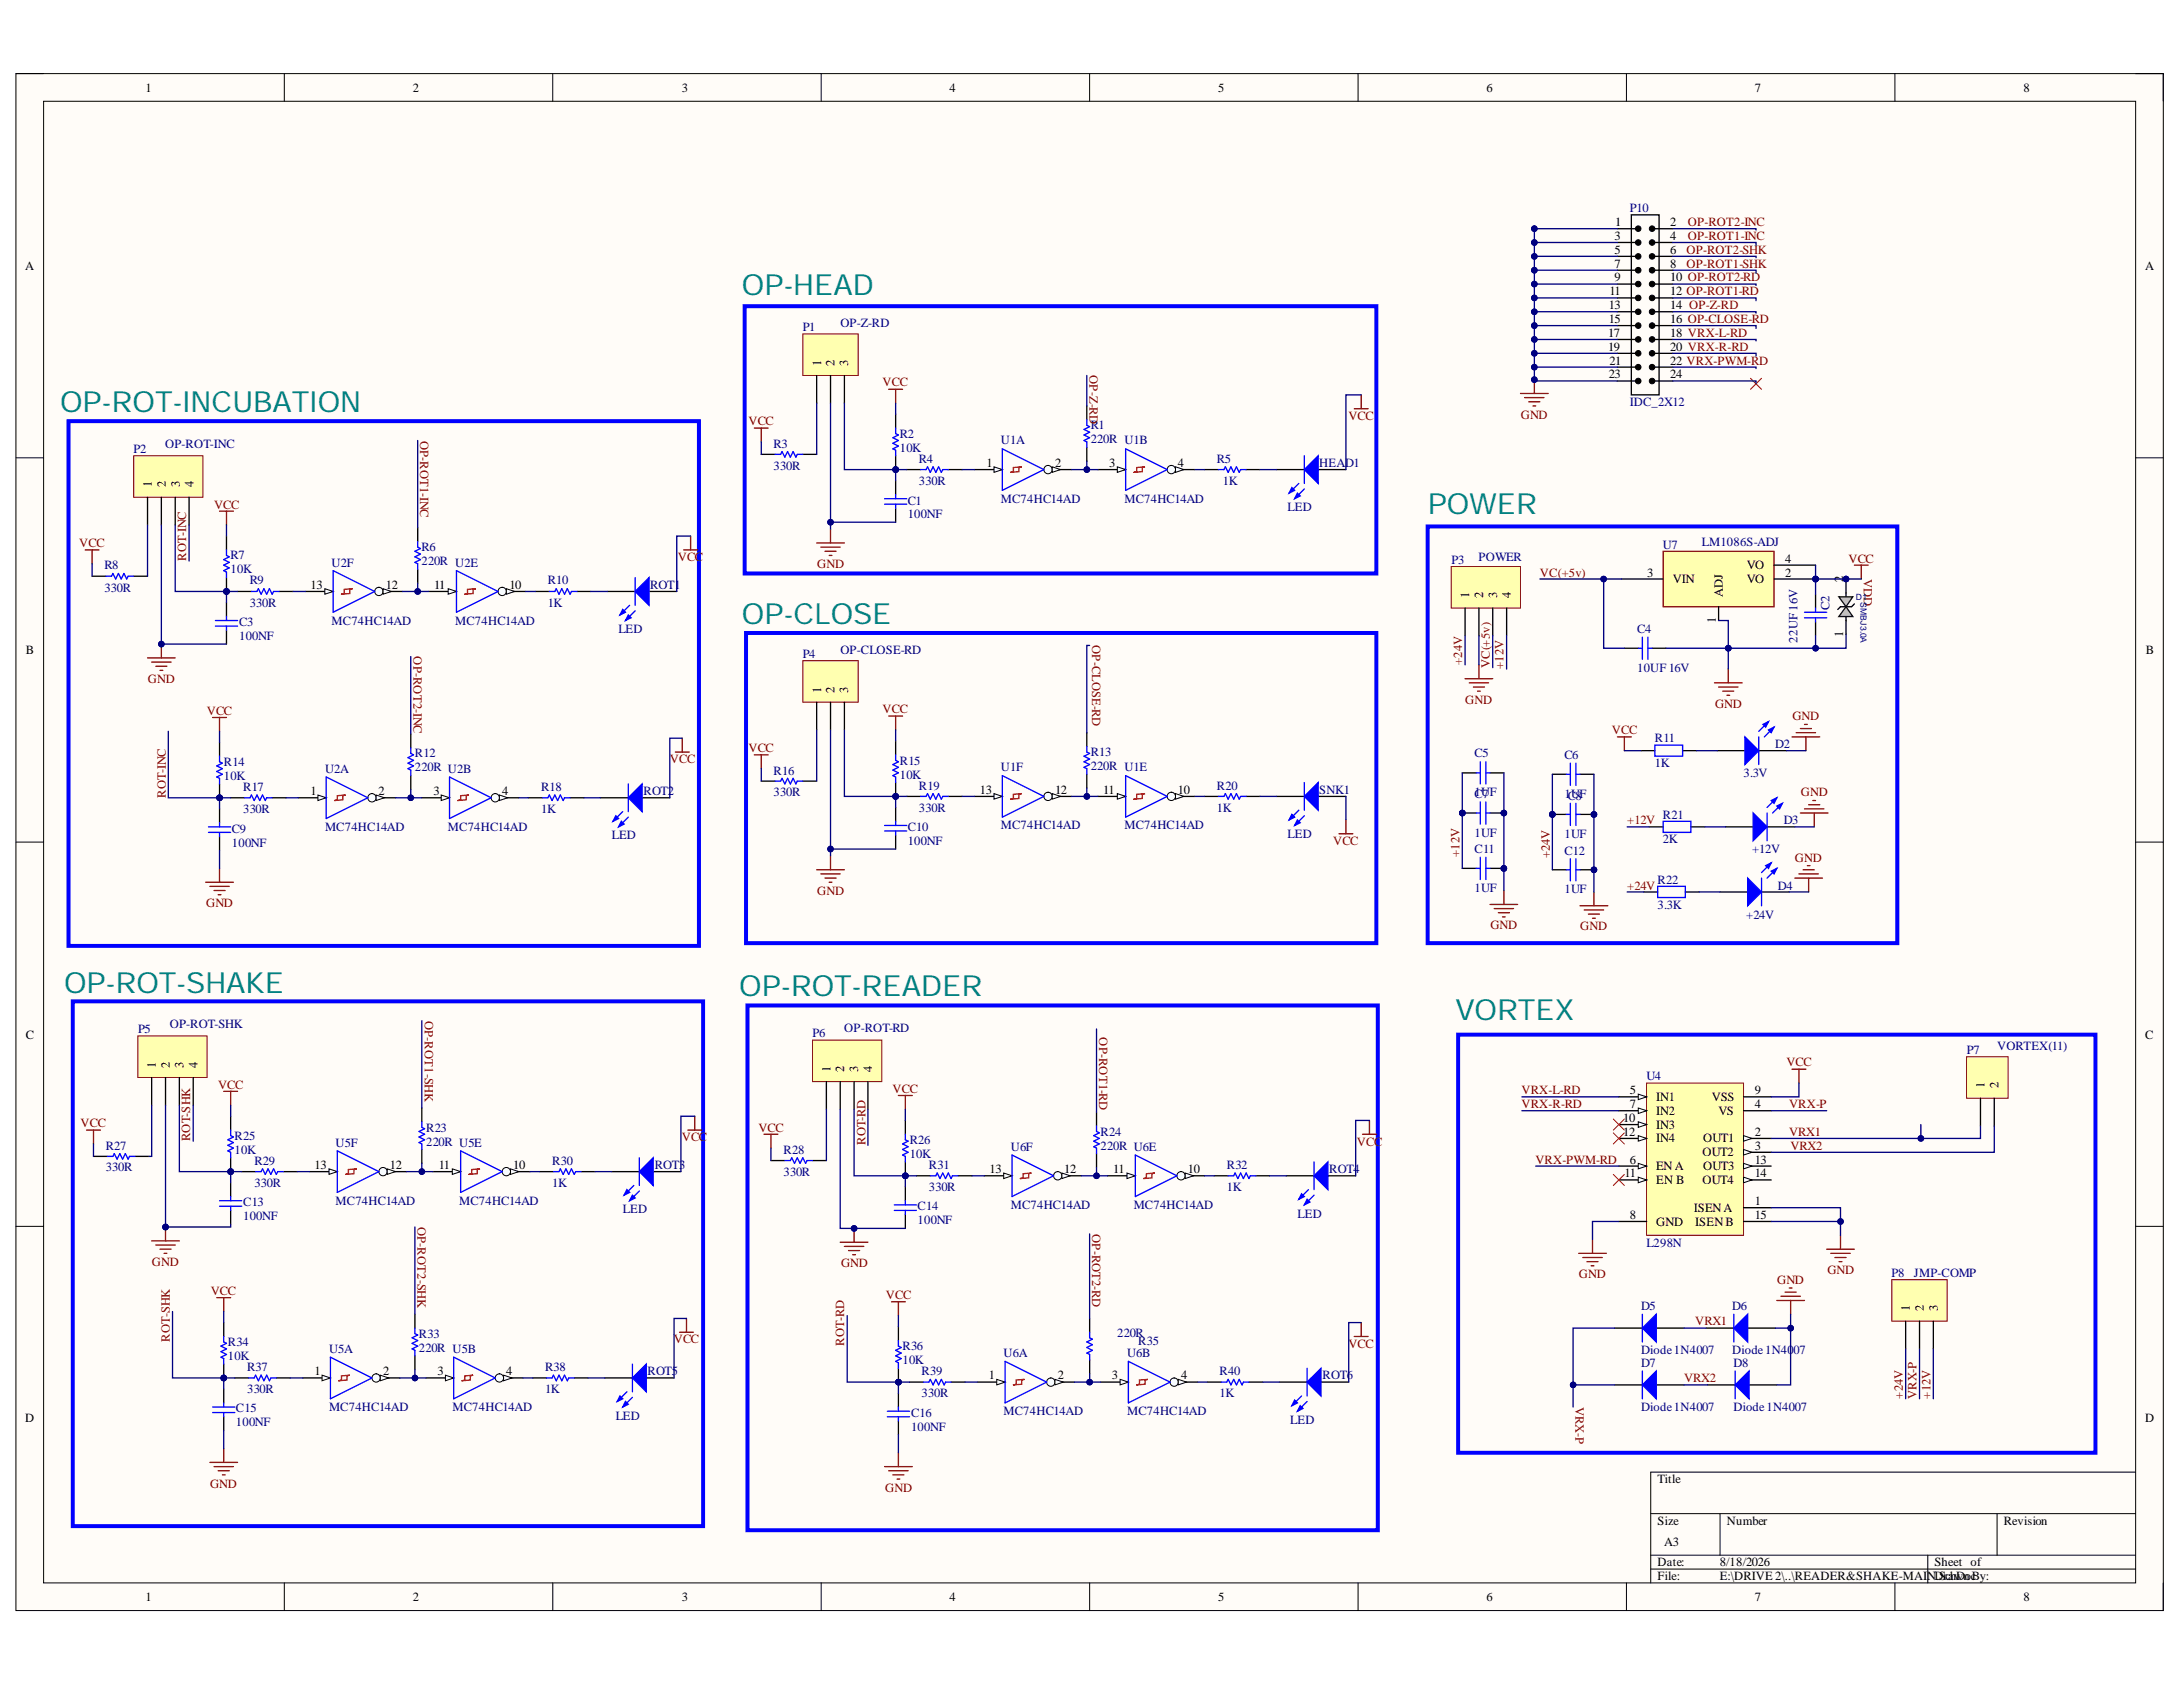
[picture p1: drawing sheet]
<svg xmlns="http://www.w3.org/2000/svg" width="279mm" height="216mm" viewBox="0 0 279 216" stroke-linecap="round" stroke-linejoin="round" font-family="sans-serif">
<defs><g id="words">
<g font-size="3.7" fill="#008080">
<text x="95" y="37.7">OP-HEAD</text>
<text x="7.7" y="52.7">OP-ROT-INCUBATION</text>
<text x="182.7" y="65.8">POWER</text>
<text x="95" y="79.9">OP-CLOSE</text>
<text x="8.2" y="127">OP-ROT-SHAKE</text>
<text x="94.6" y="127.5">OP-ROT-READER</text>
<text x="186.3" y="130.6">VORTEX</text>
</g>
<g font-size="1.6">
<text x="18.6" y="11.8">1</text>
<text x="52.8" y="11.8">2</text>
<text x="87.3" y="11.8">3</text>
<text x="121.5" y="11.8">4</text>
<text x="155.9" y="11.8">5</text>
<text x="190.3" y="11.8">6</text>
<text x="224.6" y="11.8">7</text>
<text x="259" y="11.8">8</text>
<text x="206.7" y="28.9">1</text>
<text x="213.8" y="28.9">2</text>
<text x="3.2" y="34.6">A</text>
<text x="206.7" y="30.7">3</text>
<text x="206.7" y="32.5">5</text>
<text x="206.7" y="34.2">7</text>
<text x="213.8" y="30.7">4</text>
<text x="213.8" y="32.5">6</text>
<text x="213.8" y="34.2">8</text>
<text x="274.6" y="34.6">A</text>
<text x="205.9" y="41.3">15</text>
<text x="205.9" y="39.6">13</text>
<text x="206" y="37.8">11</text>
<text x="206.7" y="36">9</text>
<text x="213.8" y="41.3">16 OP-CLOSE-RD</text>
<text x="213.8" y="36">10 OP-ROT2-RD</text>
<text x="213.8" y="37.8">12 OP-ROT1-RD</text>
<text x="213.8" y="39.6">14 OP-Z-RD</text>
<text x="105.1" y="46.8" transform="rotate(-90 105.1 46.8)">1</text>
<text x="106.8" y="46.8" transform="rotate(-90 106.8 46.8)">2</text>
<text x="108.6" y="46.8" transform="rotate(-90 108.6 46.8)">3</text>
<text x="205.8" y="43.1">17</text>
<text x="205.8" y="44.9">19</text>
<text x="206" y="46.7">21</text>
<text x="213.8" y="43.1">18 VRX-L-RD</text>
<text x="213.8" y="44.9">20 VRX-R-RD</text>
<text x="213.8" y="46.7">22 VRX-PWM-RD</text>
<text x="205.9" y="48.4">23</text>
<text x="213.8" y="48.4">24</text>
<text x="126.2" y="59.8">1</text>
<text x="135" y="59.8">2</text>
<text x="142" y="59.8">3</text>
<text x="150.8" y="59.8">4</text>
<text x="19.4" y="62.4" transform="rotate(-90 19.4 62.4)">1</text>
<text x="21.2" y="62.4" transform="rotate(-90 21.2 62.4)">2</text>
<text x="23" y="62.4" transform="rotate(-90 23 62.4)">3</text>
<text x="24.8" y="62.4" transform="rotate(-90 24.8 62.4)">4</text>
<text x="39.7" y="75.4">13</text>
<text x="49.4" y="75.4">12</text>
<text x="55.6" y="75.4">11</text>
<text x="65.2" y="75.4">10</text>
<text x="188.1" y="76.6" transform="rotate(-90 188.1 76.6)">1</text>
<text x="189.8" y="76.6" transform="rotate(-90 189.8 76.6)">2</text>
<text x="191.6" y="76.6" transform="rotate(-90 191.6 76.6)">3</text>
<text x="193.4" y="76.6" transform="rotate(-90 193.4 76.6)">4</text>
<text x="210.8" y="73.8">3</text>
<text x="214.1" y="74.6">VIN</text>
<text x="220.5" y="76.4" transform="rotate(-90 220.5 76.4)">ADJ</text>
<text x="223.6" y="74.6">VO</text>
<text x="223.6" y="72.9">VO</text>
<text x="228.5" y="73.8">2</text>
<text x="228.5" y="72">4</text>
<text x="235.9" y="74.5" transform="rotate(-90 235.9 74.5)">2</text>
<text x="3.3" y="83.8">B</text>
<text x="219.6" y="79.7" transform="rotate(-90 219.6 79.7)">1</text>
<text x="235.9" y="81.5" transform="rotate(-90 235.9 81.5)">1</text>
<text x="274.6" y="83.8">B</text>
<text x="105.1" y="88.7" transform="rotate(-90 105.1 88.7)">1</text>
<text x="106.8" y="88.7" transform="rotate(-90 106.8 88.7)">2</text>
<text x="108.6" y="88.7" transform="rotate(-90 108.6 88.7)">3</text>
<text x="39.7" y="101.8">1</text>
<text x="48.5" y="101.8">2</text>
<text x="55.5" y="101.8">3</text>
<text x="64.3" y="101.8">4</text>
<text x="125.4" y="101.6">13</text>
<text x="135" y="101.6">12</text>
<text x="141.2" y="101.6">11</text>
<text x="150.8" y="101.6">10</text>
<text x="3.3" y="132.9">C</text>
<text x="20" y="136.7" transform="rotate(-90 20 136.7)">1</text>
<text x="21.7" y="136.7" transform="rotate(-90 21.7 136.7)">2</text>
<text x="23.5" y="136.7" transform="rotate(-90 23.5 136.7)">3</text>
<text x="25.3" y="136.7" transform="rotate(-90 25.3 136.7)">4</text>
<text x="106.3" y="137.2" transform="rotate(-90 106.3 137.2)">1</text>
<text x="108.1" y="137.2" transform="rotate(-90 108.1 137.2)">2</text>
<text x="109.8" y="137.2" transform="rotate(-90 109.8 137.2)">3</text>
<text x="111.6" y="137.2" transform="rotate(-90 111.6 137.2)">4</text>
<text x="274.6" y="132.9">C</text>
<text x="207.8" y="143.6">10</text>
<text x="208.6" y="140">5</text>
<text x="208.6" y="141.8">7</text>
<text x="212" y="140.9">IN1</text>
<text x="212" y="142.7">IN2</text>
<text x="219.1" y="140.9">VSS</text>
<text x="219.9" y="142.7">VS</text>
<text x="224.6" y="141.8">4</text>
<text x="224.6" y="140">9</text>
<text x="254" y="139.3" transform="rotate(-90 254 139.3)">1</text>
<text x="255.8" y="139.3" transform="rotate(-90 255.8 139.3)">2</text>
<text x="40.2" y="149.6">13</text>
<text x="49.9" y="149.6">12</text>
<text x="56.1" y="149.6">11</text>
<text x="65.7" y="149.6">10</text>
<text x="207.8" y="145.4">12</text>
<text x="208.6" y="148.9">6</text>
<text x="212" y="149.8">EN A</text>
<text x="212" y="144.4">IN3</text>
<text x="212" y="146.2">IN4</text>
<text x="217.9" y="148">OUT2</text>
<text x="218" y="146.2">OUT1</text>
<text x="218" y="149.8">OUT3</text>
<text x="224.6" y="145.4">2</text>
<text x="224.6" y="147.1">3</text>
<text x="224.6" y="148.9">13</text>
<text x="126.7" y="150.1">13</text>
<text x="136.2" y="150.1">12</text>
<text x="142.5" y="150.1">11</text>
<text x="152" y="150.1">10</text>
<text x="207.9" y="150.7">11</text>
<text x="212" y="151.5">EN B</text>
<text x="216.8" y="155.1">ISEN A</text>
<text x="217.9" y="151.5">OUT4</text>
<text x="224.6" y="150.7">14</text>
<text x="224.6" y="154.2">1</text>
<text x="208.6" y="156">8</text>
<text x="212" y="156.9">GND</text>
<text x="217" y="156.9">ISEN B</text>
<text x="224.6" y="156">15</text>
<text x="244.5" y="167.8" transform="rotate(-90 244.5 167.8)">1</text>
<text x="246.2" y="167.8" transform="rotate(-90 246.2 167.8)">2</text>
<text x="248" y="167.8" transform="rotate(-90 248 167.8)">3</text>
<text x="40.2" y="176">1</text>
<text x="49" y="176">2</text>
<text x="56" y="176">3</text>
<text x="64.8" y="176">4</text>
<text x="126.6" y="176.5">1</text>
<text x="135.4" y="176.5">2</text>
<text x="142.3" y="176.5">3</text>
<text x="151.2" y="176.5">4</text>
<text x="3.2" y="182">D</text>
<text x="274.6" y="182">D</text>
<text x="212.2" y="189.8">Title</text>
<text x="212.2" y="195.1">Size</text>
<text x="213" y="197.8">A3</text>
<text x="221" y="195.1">Number</text>
<text x="256.5" y="195.1">Revision</text>
<text x="212.2" y="200.5">Date:</text>
<text x="212.2" y="202.2">File:</text>
<text x="220.1" y="200.5">8/18/2026</text>
<text x="220.1" y="202.2">E:\DRIVE 2\..\READER&amp;SHAKE-MAINDrawn By:</text>
<text x="247.6" y="200.5">Sheet of</text>
<text x="247.8" y="202.2">.SchDoc</text>
<text x="18.6" y="204.9">1</text>
<text x="52.8" y="204.9">2</text>
<text x="87.3" y="204.9">3</text>
<text x="121.5" y="204.9">4</text>
<text x="155.9" y="204.9">5</text>
<text x="190.3" y="204.9">6</text>
<text x="224.6" y="204.9">7</text>
<text x="259" y="204.9">8</text>
</g>
<g font-size="1.6" fill="#000080">
<text x="208.6" y="27.1">P10</text>
<text x="107.6" y="41.8">OP-Z-RD</text>
<text x="102.7" y="42.3">P1</text>
<text x="208.6" y="52">IDC_2X12</text>
<text x="17.1" y="58">P2</text>
<text x="21.1" y="57.3">OP-ROT-INC</text>
<text x="99" y="57.3">R3</text>
<text x="115.2" y="56">R2</text>
<text x="115.2" y="57.8">10K</text>
<text x="117.6" y="59.2">R4</text>
<text x="128.1" y="56.9">U1A</text>
<text x="139.6" y="54.9">R1</text>
<text x="139.6" y="56.7">220R U1B</text>
<text x="155.8" y="59.2">R5</text>
<text x="168.9" y="59.8">HEAD1</text>
<text x="99" y="60.1">330R</text>
<text x="116.2" y="64.6">C1</text>
<text x="117.6" y="62">330R</text>
<text x="128.1" y="64.4">MC74HC14AD</text>
<text x="143.9" y="64.4">MC74HC14AD</text>
<text x="156.5" y="62">1K</text>
<text x="164.8" y="65.4">LED</text>
<text x="29.5" y="71.6">R7</text>
<text x="53.9" y="70.6">R6</text>
<text x="116.2" y="66.3">100NF</text>
<text x="189.2" y="71.8">POWER</text>
<text x="212.8" y="70.2">U7</text>
<text x="217.8" y="69.9">LM1086S-ADJ</text>
<text x="13.4" y="72.9">R8</text>
<text x="13.4" y="75.7">330R</text>
<text x="29.5" y="73.4">10K</text>
<text x="32" y="74.8">R9</text>
<text x="32" y="77.7">330R</text>
<text x="42.4" y="72.5">U2F</text>
<text x="53.9" y="72.3">220R U2E</text>
<text x="70.1" y="74.8">R10</text>
<text x="70.1" y="77.7">1K</text>
<text x="83.2" y="75.4">ROT1</text>
<text x="185.8" y="72.2">P3</text>
<text x="30.6" y="80.1">C3</text>
<text x="30.6" y="81.9">100NF</text>
<text x="42.4" y="80">MC74HC14AD</text>
<text x="58.3" y="80">MC74HC14AD</text>
<text x="79.1" y="81.1">LED</text>
<text x="107.6" y="83.7">OP-CLOSE-RD</text>
<text x="209.5" y="81.1">C4</text>
<text x="230.1" y="82.2" transform="rotate(-90 230.1 82.2)">22UF 16V</text>
<text x="234.1" y="78" transform="rotate(-90 234.1 78)">C2</text>
<text x="102.7" y="84.2">P4</text>
<text x="209.5" y="86">10UF 16V</text>
<text x="211.8" y="95">R11</text>
<text x="227.2" y="95.8">D2</text>
<text x="28.7" y="98">R14</text>
<text x="28.7" y="99.8">10K</text>
<text x="31.1" y="101.2">R17</text>
<text x="41.6" y="98.9">U2A</text>
<text x="53.1" y="96.9">R12</text>
<text x="53.1" y="98.7">220R U2B</text>
<text x="69.3" y="101.2">R18</text>
<text x="82.4" y="101.8">ROT2</text>
<text x="99" y="99.1">R16</text>
<text x="99" y="101.9">330R</text>
<text x="115.2" y="97.9">R15</text>
<text x="115.2" y="99.6">10K</text>
<text x="117.6" y="101.1">R19</text>
<text x="128.1" y="98.7">U1F</text>
<text x="139.6" y="96.8">R13</text>
<text x="139.6" y="98.5">220R U1E</text>
<text x="155.8" y="101.1">R20</text>
<text x="168.9" y="101.6">SNK1</text>
<text x="188.7" y="96.9">C5</text>
<text x="188.7" y="101.9">1UF</text>
<text x="200.2" y="97.1">C6</text>
<text x="211.8" y="98.2">1K</text>
<text x="223.1" y="99.5">3.3V</text>
<text x="29.7" y="106.6">C9</text>
<text x="31.1" y="104">330R</text>
<text x="41.6" y="106.4">MC74HC14AD</text>
<text x="57.3" y="106.4">MC74HC14AD</text>
<text x="69.3" y="104">1K</text>
<text x="78.3" y="107.4">LED</text>
<text x="116.2" y="106.4">C10</text>
<text x="117.6" y="103.9">330R</text>
<text x="128.1" y="106.1">MC74HC14AD</text>
<text x="143.9" y="106.1">MC74HC14AD</text>
<text x="155.8" y="103.9">1K</text>
<text x="164.8" y="107.2">LED</text>
<text x="188.7" y="102.1">C7</text>
<text x="188.7" y="107.1">1UF</text>
<text x="200.2" y="107.2">1UF</text>
<text x="200.2" y="102.1">1CU8F</text>
<text x="212.8" y="107.9">2K</text>
<text x="212.8" y="104.8">R21</text>
<text x="228.3" y="105.5">D3</text>
<text x="29.7" y="108.3">100NF</text>
<text x="116.2" y="108.1">100NF</text>
<text x="188.7" y="109.2">C11</text>
<text x="200.2" y="109.4">C12</text>
<text x="212.2" y="113.1">R22</text>
<text x="224.2" y="109.2">+12V</text>
<text x="227.5" y="113.8">D4</text>
<text x="188.7" y="114.2">1UF</text>
<text x="200.2" y="114.3">1UF</text>
<text x="212.2" y="116.3">3.3K</text>
<text x="223.5" y="117.6">+24V</text>
<text x="21.7" y="131.5">OP-ROT-SHK</text>
<text x="17.7" y="132.3">P5</text>
<text x="104" y="132.8">P6</text>
<text x="108.1" y="132.1">OP-ROT-RD</text>
<text x="251.7" y="134.9">P7</text>
<text x="255.6" y="134.4">VORTEX(11)</text>
<text x="210.7" y="138.3">U4</text>
<text x="13.5" y="147.1">R27</text>
<text x="13.5" y="149.9">330R</text>
<text x="30" y="145.9">R25</text>
<text x="30" y="147.6">10K</text>
<text x="32.6" y="149.1">R29</text>
<text x="43" y="146.8">U5F</text>
<text x="54.5" y="144.9">R23</text>
<text x="54.5" y="146.6">220R U5E</text>
<text x="70.7" y="149.1">R30</text>
<text x="83.8" y="149.6">ROT3</text>
<text x="100.3" y="147.6">R28</text>
<text x="116.4" y="146.4">R26</text>
<text x="116.4" y="148.1">10K</text>
<text x="118.9" y="149.6">R31</text>
<text x="129.4" y="147.3">U6F</text>
<text x="140.9" y="145.4">R24</text>
<text x="140.9" y="147.1">220R U6E</text>
<text x="157" y="149.6">R32</text>
<text x="31.1" y="154.4">C13</text>
<text x="32.6" y="151.9">330R</text>
<text x="43" y="154.2">MC74HC14AD</text>
<text x="58.8" y="154.2">MC74HC14AD</text>
<text x="70.7" y="151.9">1K</text>
<text x="79.7" y="155.2">LED</text>
<text x="100.3" y="150.5">330R</text>
<text x="117.4" y="154.9">C14</text>
<text x="118.9" y="152.5">330R</text>
<text x="129.4" y="154.7">MC74HC14AD</text>
<text x="145.1" y="154.7">MC74HC14AD</text>
<text x="157" y="152.5">1K</text>
<text x="166.1" y="155.8">LED</text>
<text x="170.1" y="150.1">ROT4</text>
<text x="31.1" y="156.2">100NF</text>
<text x="117.4" y="156.7">100NF</text>
<text x="210.7" y="159.6">L298N</text>
<text x="210" y="167.7">D5</text>
<text x="221.7" y="167.7">D6</text>
<text x="242.1" y="163.4">P8</text>
<text x="245" y="163.4">JMP-COMP</text>
<text x="29.2" y="172.3">R34</text>
<text x="42.1" y="173.2">U5A</text>
<text x="53.6" y="171.2">R33</text>
<text x="53.6" y="173">220R U5B</text>
<text x="115.5" y="172.8">R36</text>
<text x="128.4" y="173.7">U6A</text>
<text x="143" y="171">220R</text>
<text x="144.3" y="173.7">U6B</text>
<text x="145.7" y="172.1">R35</text>
<text x="210" y="173.3">Diode1N4007</text>
<text x="221.7" y="173.3">Diode1N40</text>
<text x="229.5" y="173.3">07</text>
<text x="29.2" y="174.1">10K</text>
<text x="31.6" y="175.4">R37</text>
<text x="31.6" y="178.3">330R</text>
<text x="69.8" y="175.4">R38</text>
<text x="69.8" y="178.3">1K</text>
<text x="82.9" y="176">ROT5</text>
<text x="115.5" y="174.6">10K</text>
<text x="118" y="176">R39</text>
<text x="118" y="178.8">330R</text>
<text x="156.1" y="176">R40</text>
<text x="156.1" y="178.8">1K</text>
<text x="169.3" y="176.5">ROT6</text>
<text x="210" y="174.9">D7</text>
<text x="221.9" y="174.9">D8</text>
<text x="30.2" y="180.8">C15</text>
<text x="30.2" y="182.5">100NF</text>
<text x="42.1" y="180.6">MC74HC14AD</text>
<text x="57.9" y="180.6">MC74HC14AD</text>
<text x="78.8" y="181.7">LED</text>
<text x="116.6" y="181.4">C16</text>
<text x="116.6" y="183.1">100NF</text>
<text x="128.4" y="181.1">MC74HC14AD</text>
<text x="144.3" y="181.1">MC74HC14AD</text>
<text x="165.1" y="182.2">LED</text>
<text x="210" y="180.6">Diode1N4007</text>
<text x="221.9" y="180.6">Diode1N4007</text>
</g>
<g font-size="1.6" fill="#800000">
<text x="216" y="28.9">OP-ROT2-INC</text>
<text x="215.9" y="34.2">OP-ROT1-SHK</text>
<text x="215.9" y="32.5">OP-ROT2-SHK</text>
<text x="216" y="30.7">OP-ROT1-INC</text>
<text x="113" y="49.4">VCC</text>
<text x="139.4" y="48" transform="rotate(90 139.4 48)">OP-Z-RD</text>
<text x="172.6" y="53.8">VCC</text>
<text x="194.6" y="53.6">GND</text>
<text x="53.8" y="56.4" transform="rotate(90 53.8 56.4)">OP-ROT1-INC</text>
<text x="95.8" y="54.4">VCC</text>
<text x="27.4" y="65.1">VCC</text>
<text x="10.1" y="70.1">VCC</text>
<text x="23.8" y="71.8" transform="rotate(-90 23.8 71.8)">ROT-INC</text>
<text x="86.8" y="71.8">VCC</text>
<text x="104.6" y="72.7">GND</text>
<text x="197.1" y="73.8">VC(+5v)</text>
<text x="236.6" y="72">VCC</text>
<text x="238.5" y="74.1" transform="rotate(90 238.5 74.1)">VDD</text>
<text x="139.8" y="82.6" transform="rotate(90 139.8 82.6)">OP-CLOSE-RD</text>
<text x="18.9" y="87.4">GND</text>
<text x="52.9" y="84" transform="rotate(90 52.9 84)">OP-ROT2-INC</text>
<text x="187.1" y="85.1" transform="rotate(-90 187.1 85.1)">+24V</text>
<text x="190.7" y="85.4" transform="rotate(-90 190.7 85.4)">VC(+5v)</text>
<text x="192.4" y="85.6" transform="rotate(-90 192.4 85.6)">+12V</text>
<text x="26.5" y="91.4">VCC</text>
<text x="113" y="91.3">VCC</text>
<text x="187.5" y="90.1">GND</text>
<text x="206.3" y="94">VCC</text>
<text x="219.5" y="90.6">GND</text>
<text x="229.4" y="92.2">GND</text>
<text x="85.7" y="97.7">VCC</text>
<text x="95.8" y="96.3">VCC</text>
<text x="230.5" y="101.9">GND</text>
<text x="21.2" y="102.1" transform="rotate(-90 21.2 102.1)">ROT-INC</text>
<text x="208.3" y="105.5">+12V</text>
<text x="170.6" y="108.1">VCC</text>
<text x="186.8" y="109.7" transform="rotate(-90 186.8 109.7)">+12V</text>
<text x="198.4" y="109.9" transform="rotate(-90 198.4 109.9)">+24V</text>
<text x="208.3" y="113.8">+24V</text>
<text x="229.7" y="110.3">GND</text>
<text x="26.4" y="116.1">GND</text>
<text x="104.6" y="114.5">GND</text>
<text x="190.8" y="118.9">GND</text>
<text x="202.3" y="119.1">GND</text>
<text x="54.4" y="130.7" transform="rotate(90 54.4 130.7)">OP-ROT1-SHK</text>
<text x="140.7" y="132.8" transform="rotate(90 140.7 132.8)">OP-ROT1-RD</text>
<text x="228.6" y="136.5">VCC</text>
<text x="27.9" y="139.4">VCC</text>
<text x="114.2" y="139.9">VCC</text>
<text x="194.7" y="140">VRX-L-RD</text>
<text x="194.7" y="141.8">VRX-R-RD</text>
<text x="229" y="141.8">VRX-P</text>
<text x="10.3" y="144.3">VCC</text>
<text x="24.4" y="146" transform="rotate(-90 24.4 146)">ROT-SHK</text>
<text x="87.3" y="146">VCC</text>
<text x="97.1" y="144.9">VCC</text>
<text x="110.8" y="146.5" transform="rotate(-90 110.8 146.5)">ROT-RD</text>
<text x="173.7" y="146.6">VCC</text>
<text x="196.5" y="148.9">VRX-PWM-RD</text>
<text x="229" y="145.4">VRX1</text>
<text x="229.1" y="147.1">VRX2</text>
<text x="53.4" y="157" transform="rotate(90 53.4 157)">OP-ROT2-SHK</text>
<text x="139.8" y="157.9" transform="rotate(90 139.8 157.9)">OP-ROT2-RD</text>
<text x="19.4" y="162">GND</text>
<text x="27" y="165.7">VCC</text>
<text x="107.6" y="162.2">GND</text>
<text x="113.4" y="166.2">VCC</text>
<text x="202.1" y="163.6">GND</text>
<text x="227.5" y="164.3">GND</text>
<text x="233.9" y="163.1">GND</text>
<text x="21.7" y="171.7" transform="rotate(-90 21.7 171.7)">ROT-SHK</text>
<text x="86.2" y="171.9">VCC</text>
<text x="108.1" y="172.2" transform="rotate(-90 108.1 172.2)">ROT-RD</text>
<text x="172.6" y="172.5">VCC</text>
<text x="217" y="169.6">VRX1</text>
<text x="215.5" y="176.9">VRX2</text>
<text x="243.5" y="179" transform="rotate(-90 243.5 179)">+24V</text>
<text x="245.3" y="179" transform="rotate(-90 245.3 179)">VRX-P</text>
<text x="247.1" y="179" transform="rotate(-90 247.1 179)">+12V</text>
<text x="201.7" y="180.1" transform="rotate(90 201.7 180.1)">VRX-P</text>
<text x="26.9" y="190.4">GND</text>
<text x="113.3" y="190.9">GND</text>
</g>
<g font-size="1.1" fill="#000080">
<text x="237.5" y="76.7">D1</text>
<text x="238.1" y="77.1" transform="rotate(90 238.1 77.1)">SMBJ3.0A</text>
</g>
</g></defs>
<path d="M2 9.4h274.9v196.7h-274.9z" fill-rule="evenodd" fill="#fffcf8"/>
<path d="M2 9.4h274.9v196.7h-274.9z" fill="none" stroke="#000" stroke-width=".13"/>
<path d="M5.6 13h267.7v189.6h-267.7z" fill-rule="evenodd" fill="#fffcf8"/>
<g fill="none" stroke="#000" stroke-width=".13">
<path d="M2 9.4h3.6M5.6 13h267.7v189.6h-267.7zM36.4 9.4v3.6M70.7 9.4v3.6M105.1 9.4v3.6M139.5 9.4v3.6M173.8 9.4v3.6M208.2 9.4v3.6M242.5 9.4v3.6M273.3 9.4h3.6v3.6M2 58.6h3.6M273.3 58.6h3.6"/>
<path d="M2 107.8h3.6M273.3 107.8h3.6M2 156.9h3.6M273.3 156.9h3.6M211.3 193.7h62M211.3 199h62M220.1 193.7v5.3M246.7 199v3.6M255.6 193.7v5.3M273.3 188.4h-62v14.2M36.4 202.6v3.5M70.8 202.6v3.5"/>
<path d="M105.1 202.6v3.5M139.5 202.6v3.5M173.8 202.6v3.5M208.2 202.6v3.5M211.3 200.8h62M242.5 202.6v3.5M276.9 202.6v3.5"/>
</g>
<path d="M124.7 60.1h3.6" fill="none" stroke="#000" stroke-width=".17"/>
<path d="M127.2 59.7l1.1 .4-1.1 .4z" fill="#f8fcff"/>
<path d="M127.2 59.7l1.1 .4-1.1 .4z" fill="none" stroke="#000" stroke-width=".13"/>
<path d="M133.6 60.1h3.6" fill="none" stroke="#000" stroke-width=".17"/>
<circle cx="134.1" cy="60.1" r=".53" fill="#f8fcff"/>
<circle cx="134.1" cy="60.1" r=".53" fill="none" stroke="#000" stroke-width=".13"/>
<path d="M134.7 59.7l1 .4-1 .4z" fill="#f8fcff"/>
<path d="M134.7 59.7l1 .4-1 .4z" fill="none" stroke="#000" stroke-width=".13"/>
<path d="M128.3 57.4l5.3 2.7-5.3 2.7z" fill="none" stroke="#00f" stroke-width=".17"/>
<path d="M129.7 59.8l1.1-.1-.4 .1v.6l-1.1 .1 .4-.1z" fill="none" stroke="#f00" stroke-width=".17"/>
<path d="M140.5 60.1h3.6" fill="none" stroke="#000" stroke-width=".17"/>
<path d="M143 59.7l1.1 .4-1.1 .4z" fill="#f8fcff"/>
<path d="M143 59.7l1.1 .4-1.1 .4z" fill="none" stroke="#000" stroke-width=".13"/>
<path d="M149.4 60.1h3.5" fill="none" stroke="#000" stroke-width=".17"/>
<circle cx="149.9" cy="60.1" r=".53" fill="#f8fcff"/>
<circle cx="149.9" cy="60.1" r=".53" fill="none" stroke="#000" stroke-width=".13"/>
<path d="M150.5 59.7l1 .4-1 .4z" fill="#f8fcff"/>
<path d="M150.5 59.7l1 .4-1 .4z" fill="none" stroke="#000" stroke-width=".13"/>
<path d="M144.1 57.4l5.3 2.7-5.3 2.7zM117.8 60.1h.7l.2-.4 .4 .8 .3-.8 .4 .8 .3-.8 .4 .8 .2-.4h.7" fill="none" stroke="#00f" stroke-width=".17"/>
<path d="M145.5 59.8l1.1-.1-.4 .1v.6l-1.1 .1 .4-.1z" fill="none" stroke="#f00" stroke-width=".17"/>
<path d="M116.1 60.1h1.7M121.4 60.1h1.7" fill="none" stroke="#000" stroke-width=".17"/>
<circle cx="114.6" cy="60.1" r=".35" fill="#000080"/>
<circle cx="114.6" cy="60.1" r=".35" fill="none" stroke="#000080" stroke-width=".13"/>
<path d="M114.6 53v1.8M114.6 58.3v1.8" fill="none" stroke="#000" stroke-width=".17"/>
<circle cx="114.6" cy="60.1" r=".35" fill="#000080"/>
<circle cx="114.6" cy="60.1" r=".35" fill="none" stroke="#000080" stroke-width=".13"/>
<path d="M114.6 54.8v.7l.4 .2-.7 .3 .7 .4-.7 .3 .7 .4-.7 .3 .3 .2v.7M155.9 60.1h.8l.1-.4 .4 .8 .3-.8 .4 .8 .4-.8 .3 .8 .2-.4h.7" fill="none" stroke="#00f" stroke-width=".17"/>
<path d="M154.2 60.1h1.7M159.5 60.1h1.8" fill="none" stroke="#000" stroke-width=".17"/>
<path d="M102.8 42.7h7v5.4h-7z" fill-rule="evenodd" fill="#ffffb0"/>
<path d="M102.8 42.7h7v5.4h-7z" fill="none" stroke="#800000" stroke-width=".13"/>
<path d="M97.4 58.1h1.8M102.8 58.1h1.7M104.5 48.1v3.5M106.3 48.1v3.5M108.1 48.1v3.5M114.6 61.5v1.8M114.6 65.1v1.7M163.4 60.1h3.5M168.7 60.1h3.6" fill="none" stroke="#000" stroke-width=".17"/>
<path d="M99.2 58.1h.7l.2-.3 .3 .7 .4-.7 .4 .7 .3-.7 .4 .7 .1-.4h.8M113.2 63.8h2.9M113.2 64.5h2.9M114.6 63.3v.5M114.6 64.5v.6" fill="none" stroke="#00f" stroke-width=".17"/>
<path d="M96.5 54.8h1.8M97.4 54.8v1.8M113.7 49.8h1.8M114.6 49.8v1.8M104.5 69.5h3.6M105.1 70h2.4M105.6 70.6h1.4M106.1 71.1h.4M106.3 67.7v1.8" fill="none" stroke="#800000" stroke-width=".17"/>
<path d="M166.9 60.1l1.8-1.8v3.6z" fill="#00f"/>
<path d="M166.2 61.9l-1.2 1.2M166.9 60.1l1.8-1.8v3.6zM166.9 62.6l-1.2 1.2" fill="none" stroke="#00f" stroke-width=".17"/>
<path d="M165.3 62.4l.4 .4-.7 .3z" fill="#00f"/>
<path d="M165.3 62.4l.4 .4-.7 .3z" fill="none" stroke="#00f" stroke-width=".17"/>
<path d="M166.1 63.1l.3 .4-.7 .3z" fill="#00f"/>
<path d="M166.9 58.3v3.6M166.1 63.1l.3 .4-.7 .3z" fill="none" stroke="#00f" stroke-width=".17"/>
<path d="M210.7 138.6h12.5v19.5h-12.5z" fill-rule="evenodd" fill="#ffffb0"/>
<path d="M210.7 138.6h12.5v19.5h-12.5z" fill="none" stroke="#800000" stroke-width=".13"/>
<path d="M207.2 149.2h3.5" fill="none" stroke="#000" stroke-width=".17"/>
<path d="M209.7 148.9l1 .3-1 .4z" fill="#f8fcff"/>
<path d="M209.7 148.9l1 .3-1 .4z" fill="none" stroke="#000" stroke-width=".13"/>
<path d="M207.2 151h3.5" fill="none" stroke="#000" stroke-width=".17"/>
<path d="M209.7 150.7l1 .3-1 .4z" fill="#f8fcff"/>
<path d="M209.7 150.7l1 .3-1 .4z" fill="none" stroke="#000" stroke-width=".13"/>
<path d="M207.2 140.4h3.5" fill="none" stroke="#000" stroke-width=".17"/>
<path d="M209.7 140l1 .4-1 .3z" fill="#f8fcff"/>
<path d="M209.7 140l1 .4-1 .3z" fill="none" stroke="#000" stroke-width=".13"/>
<path d="M207.2 142.1h3.5" fill="none" stroke="#000" stroke-width=".17"/>
<path d="M209.7 141.8l1 .3-1 .4z" fill="#f8fcff"/>
<path d="M209.7 141.8l1 .3-1 .4z" fill="none" stroke="#000" stroke-width=".13"/>
<path d="M207.2 143.9h3.5" fill="none" stroke="#000" stroke-width=".17"/>
<path d="M209.7 143.6l1 .3-1 .4z" fill="#f8fcff"/>
<path d="M209.7 143.6l1 .3-1 .4z" fill="none" stroke="#000" stroke-width=".13"/>
<path d="M207.2 145.7h3.5" fill="none" stroke="#000" stroke-width=".17"/>
<path d="M209.7 145.3l1 .4-1 .3z" fill="#f8fcff"/>
<path d="M209.7 145.3l1 .4-1 .3z" fill="none" stroke="#000" stroke-width=".13"/>
<path d="M223.2 145.7h3.5" fill="none" stroke="#000" stroke-width=".17"/>
<path d="M223.2 145.3l1 .4-1 .3z" fill="#f8fcff"/>
<path d="M223.2 145.3l1 .4-1 .3z" fill="none" stroke="#000" stroke-width=".13"/>
<path d="M223.2 147.5h3.5" fill="none" stroke="#000" stroke-width=".17"/>
<path d="M223.2 147.1l1 .4-1 .3z" fill="#f8fcff"/>
<path d="M223.2 147.1l1 .4-1 .3z" fill="none" stroke="#000" stroke-width=".13"/>
<path d="M223.2 149.2h3.5" fill="none" stroke="#000" stroke-width=".17"/>
<path d="M223.2 148.9l1 .3-1 .4z" fill="#f8fcff"/>
<path d="M223.2 148.9l1 .3-1 .4z" fill="none" stroke="#000" stroke-width=".13"/>
<path d="M223.2 151h3.5" fill="none" stroke="#000" stroke-width=".17"/>
<path d="M223.2 150.7l1 .3-1 .4z" fill="#f8fcff"/>
<path d="M223.2 150.7l1 .3-1 .4z" fill="none" stroke="#000" stroke-width=".13"/>
<path d="M207.2 156.3h3.5M223.2 154.6h3.5M223.2 156.3h3.5M223.2 142.1h3.5M223.2 140.4h3.5M206.7 170h3.5M212 170h3.5" fill="none" stroke="#000" stroke-width=".17"/>
<path d="M229.4 136.8h1.7M230.2 136.8v1.8M203.8 158.6v1.8M233.8 159.9h3.5M235.6 158.1v1.8M202.1 160.4h3.5M202.6 160.9h2.5M203.1 161.5h1.4M203.7 162h.3M234.3 160.4h2.5M234.9 160.9h1.4M235.4 161.5h.3" fill="none" stroke="#800000" stroke-width=".17"/>
<path d="M210.2 170l1.8-1.8v3.5z" fill="#00f"/>
<path d="M210.2 170l1.8-1.8v3.5zM210.2 168.2v3.5" fill="none" stroke="#00f" stroke-width=".17"/>
<path d="M218.4 170h3.5M223.7 170h3.5" fill="none" stroke="#000" stroke-width=".17"/>
<path d="M221.9 170l1.8-1.8v3.5z" fill="#00f"/>
<path d="M221.9 170l1.8-1.8v3.5zM221.9 168.2v3.5" fill="none" stroke="#00f" stroke-width=".17"/>
<path d="M206.7 177.2h3.5M212 177.2h3.5" fill="none" stroke="#000" stroke-width=".17"/>
<path d="M210.2 177.2l1.8-1.7v3.5z" fill="#00f"/>
<path d="M210.2 177.2l1.8-1.7v3.5zM210.2 175.5v3.5" fill="none" stroke="#00f" stroke-width=".17"/>
<path d="M218.5 177.2h3.6M223.9 177.2h3.5" fill="none" stroke="#000" stroke-width=".17"/>
<path d="M222.1 177.2l1.8-1.7v3.5z" fill="#00f"/>
<path d="M222.1 177.2l1.8-1.7v3.5zM222.1 175.5v3.5" fill="none" stroke="#00f" stroke-width=".17"/>
<path d="M227.4 166.4h3.6M227.9 165.9h2.5M228.5 165.4h1.4M229 164.8h.4M229.2 166.4v1.8" fill="none" stroke="#800000" stroke-width=".17"/>
<path d="M95.3 39.2h80.9v34.2h-80.9z" fill="none" stroke="#00f" stroke-width=".51"/>
<path d="M126 150.5h3.5" fill="none" stroke="#000" stroke-width=".17"/>
<path d="M128.5 150.1l1 .4-1 .3z" fill="#f8fcff"/>
<path d="M128.5 150.1l1 .4-1 .3z" fill="none" stroke="#000" stroke-width=".13"/>
<path d="M134.8 150.5h3.6" fill="none" stroke="#000" stroke-width=".17"/>
<circle cx="135.4" cy="150.5" r=".53" fill="#f8fcff"/>
<circle cx="135.4" cy="150.5" r=".53" fill="none" stroke="#000" stroke-width=".13"/>
<path d="M135.9 150.1l1.1 .4-1.1 .3z" fill="#f8fcff"/>
<path d="M135.9 150.1l1.1 .4-1.1 .3z" fill="none" stroke="#000" stroke-width=".13"/>
<path d="M129.5 147.8l5.3 2.7-5.3 2.6z" fill="none" stroke="#00f" stroke-width=".17"/>
<path d="M130.9 150.2l1.1-.1-.3 .1v.5l-1.1 .1 .3-.1z" fill="none" stroke="#f00" stroke-width=".17"/>
<path d="M141.8 150.5h3.5" fill="none" stroke="#000" stroke-width=".17"/>
<path d="M144.2 150.1l1.1 .4-1.1 .3z" fill="#f8fcff"/>
<path d="M144.2 150.1l1.1 .4-1.1 .3z" fill="none" stroke="#000" stroke-width=".13"/>
<path d="M150.6 150.5h3.6" fill="none" stroke="#000" stroke-width=".17"/>
<circle cx="151.2" cy="150.5" r=".53" fill="#f8fcff"/>
<circle cx="151.2" cy="150.5" r=".53" fill="none" stroke="#000" stroke-width=".13"/>
<path d="M151.7 150.1l1.1 .4-1.1 .3z" fill="#f8fcff"/>
<path d="M151.7 150.1l1.1 .4-1.1 .3z" fill="none" stroke="#000" stroke-width=".13"/>
<path d="M119.1 150.5h.7l.2-.4 .3 .7 .4-.7 .3 .7 .4-.7 .3 .7 .2-.3h.7M145.3 147.8l5.3 2.7-5.3 2.6z" fill="none" stroke="#00f" stroke-width=".17"/>
<path d="M146.7 150.2l1.1-.1-.4 .1v.5l-1 .1 .3-.1z" fill="none" stroke="#f00" stroke-width=".17"/>
<path d="M117.3 150.5h1.8M122.6 150.5h1.8" fill="none" stroke="#000" stroke-width=".17"/>
<circle cx="115.9" cy="150.5" r=".35" fill="#000080"/>
<circle cx="115.9" cy="150.5" r=".35" fill="none" stroke="#000080" stroke-width=".13"/>
<path d="M115.9 143.4v1.8M115.9 148.7v1.8" fill="none" stroke="#000" stroke-width=".17"/>
<circle cx="115.9" cy="150.5" r=".35" fill="#000080"/>
<circle cx="115.9" cy="150.5" r=".35" fill="none" stroke="#000080" stroke-width=".13"/>
<path d="M115.9 145.2v.7l.3 .1-.7 .4 .7 .4-.7 .3 .7 .4-.7 .3 .4 .2v.7M157.2 150.5h.7l.2-.4 .3 .7 .4-.7 .3 .7 .4-.7 .3 .7 .2-.3h.7" fill="none" stroke="#00f" stroke-width=".17"/>
<path d="M155.4 150.5h1.8M160.7 150.5h1.8" fill="none" stroke="#000" stroke-width=".17"/>
<path d="M104 133.1h8.9v5.3h-8.9z" fill-rule="evenodd" fill="#ffffb0"/>
<path d="M104 133.1h8.9v5.3h-8.9z" fill="none" stroke="#800000" stroke-width=".13"/>
<path d="M105.8 138.4v3.6M107.5 138.4v3.6M109.3 138.4v3.6M111.1 138.4v3.6M115.9 151.9v1.8M115.9 155.4v1.8" fill="none" stroke="#000" stroke-width=".17"/>
<path d="M114.5 154.2h2.8M114.5 154.9h2.8M115.9 153.7v.5M115.9 154.9v.5" fill="none" stroke="#00f" stroke-width=".17"/>
<path d="M107.5 159h3.6M108.1 159.5h2.5M109.3 157.2v1.8M108.6 160h1.4M109.1 160.6h.4" fill="none" stroke="#800000" stroke-width=".17"/>
<circle cx="109.3" cy="157.2" r=".36" fill="#000080"/>
<circle cx="109.3" cy="157.2" r=".36" fill="none" stroke="#000080" stroke-width=".13"/>
<path d="M98.7 148.5h1.7M104 148.5h1.8M164.6 150.5h3.6M170 150.5h3.5" fill="none" stroke="#000" stroke-width=".17"/>
<path d="M100.4 148.5h.8l.1-.3 .4 .7 .3-.7 .4 .7 .4-.7 .3 .7 .2-.4h.7" fill="none" stroke="#00f" stroke-width=".17"/>
<path d="M97.8 145.2h1.8M98.7 145.2v1.7M115 140.2h1.8M115.9 140.2v1.8" fill="none" stroke="#800000" stroke-width=".17"/>
<path d="M168.2 150.5l1.8-1.8v3.5z" fill="#00f"/>
<path d="M167.5 152.2l-1.3 1.3M168.2 150.5l1.8-1.8v3.5zM168.2 153l-1.3 1.2" fill="none" stroke="#00f" stroke-width=".17"/>
<path d="M166.6 152.8l.3 .3-.7 .4z" fill="#00f"/>
<path d="M166.6 152.8l.3 .3-.7 .4z" fill="none" stroke="#00f" stroke-width=".17"/>
<path d="M167.3 153.5l.3 .3-.7 .4z" fill="#00f"/>
<path d="M167.3 153.5l.3 .3-.7 .4zM168.2 148.7v3.5" fill="none" stroke="#00f" stroke-width=".17"/>
<path d="M95.7 128.7h80.6v67.1h-80.6z" fill="none" stroke="#00f" stroke-width=".51"/>
<path d="M125.1 176.9h3.5" fill="none" stroke="#000" stroke-width=".17"/>
<path d="M127.6 176.5l1 .4-1 .3z" fill="#f8fcff"/>
<path d="M127.6 176.5l1 .4-1 .3z" fill="none" stroke="#000" stroke-width=".13"/>
<path d="M134 176.9h3.5" fill="none" stroke="#000" stroke-width=".17"/>
<circle cx="134.5" cy="176.9" r=".53" fill="#f8fcff"/>
<circle cx="134.5" cy="176.9" r=".53" fill="none" stroke="#000" stroke-width=".13"/>
<path d="M135 176.5l1.1 .4-1.1 .3z" fill="#f8fcff"/>
<path d="M135 176.5l1.1 .4-1.1 .3z" fill="none" stroke="#000" stroke-width=".13"/>
<path d="M128.6 174.2l5.4 2.7-5.4 2.6z" fill="none" stroke="#00f" stroke-width=".17"/>
<path d="M130.1 176.6l1-.1-.3 .1v.6h-1.1h.4z" fill="none" stroke="#f00" stroke-width=".17"/>
<path d="M140.9 176.9h3.5" fill="none" stroke="#000" stroke-width=".17"/>
<path d="M143.4 176.5l1 .4-1 .3z" fill="#f8fcff"/>
<path d="M143.4 176.5l1 .4-1 .3z" fill="none" stroke="#000" stroke-width=".13"/>
<path d="M149.7 176.9h3.6" fill="none" stroke="#000" stroke-width=".17"/>
<circle cx="150.3" cy="176.9" r=".53" fill="#f8fcff"/>
<circle cx="150.3" cy="176.9" r=".53" fill="none" stroke="#000" stroke-width=".13"/>
<path d="M150.8 176.5l1.1 .4-1.1 .3z" fill="#f8fcff"/>
<path d="M150.8 176.5l1.1 .4-1.1 .3z" fill="none" stroke="#000" stroke-width=".13"/>
<path d="M118.2 176.9h.7l.2-.4 .3 .7 .4-.7 .3 .7 .4-.7 .3 .7 .2-.3h.7M144.4 174.2l5.3 2.7-5.3 2.6z" fill="none" stroke="#00f" stroke-width=".17"/>
<path d="M145.8 176.6l1.1-.1-.3 .1v.6h-1.1h.3z" fill="none" stroke="#f00" stroke-width=".17"/>
<path d="M116.4 176.9h1.8M121.7 176.9h1.8" fill="none" stroke="#000" stroke-width=".17"/>
<circle cx="115" cy="176.9" r=".35" fill="#000080"/>
<circle cx="115" cy="176.9" r=".35" fill="none" stroke="#000080" stroke-width=".13"/>
<path d="M115 169.8v1.8M115 175.1v1.8" fill="none" stroke="#000" stroke-width=".17"/>
<circle cx="115" cy="176.9" r=".35" fill="#000080"/>
<circle cx="115" cy="176.9" r=".35" fill="none" stroke="#000080" stroke-width=".13"/>
<path d="M115 171.6v.7l.3 .1M115.3 172.5l-.7 .3 .7 .4-.7 .3 .7 .4-.7 .3 .4 .2v.7M139.1 172.5l.7 .3-.7 .4 .4 .1v.7M139.5 170.5v.7l.3 .2-.7 .3 .7 .4-.7 .3M156.3 176.9h.7l.2-.4 .3 .7 .4-.7 .4 .7 .3-.7 .4 .7 .1-.3h.8M113.6 180.6h2.8M113.6 181.3h2.8M115 180.1v.5M115 181.3v.5" fill="none" stroke="#00f" stroke-width=".17"/>
<path d="M115 178.3v1.8M139.5 168.7v1.8M139.5 174v1.8M154.5 176.9h1.8M159.9 176.9h1.7M163.8 176.9h3.5M169.1 176.9h3.5M115 181.8v1.8" fill="none" stroke="#000" stroke-width=".17"/>
<path d="M114.1 166.6h1.8M115 166.6v1.8" fill="none" stroke="#800000" stroke-width=".17"/>
<path d="M167.3 176.9l1.8-1.8v3.6z" fill="#00f"/>
<path d="M166.6 178.7l-1.3 1.2M167.3 176.9l1.8-1.8v3.6zM167.3 179.4l-1.2 1.2" fill="none" stroke="#00f" stroke-width=".17"/>
<path d="M165.7 179.2l.4 .3-.8 .4z" fill="#00f"/>
<path d="M165.7 179.2l.4 .3-.8 .4z" fill="none" stroke="#00f" stroke-width=".17"/>
<path d="M166.4 179.9l.4 .3-.7 .4z" fill="#00f"/>
<path d="M166.4 179.9l.4 .3-.7 .4zM167.3 175.1v3.6" fill="none" stroke="#00f" stroke-width=".17"/>
<path d="M186.6 132.4h81.6v53.5h-81.6z" fill="none" stroke="#00f" stroke-width=".51"/>
<path d="M124.7 101.9h3.6" fill="none" stroke="#000" stroke-width=".17"/>
<path d="M127.2 101.6l1.1 .3-1.1 .4z" fill="#f8fcff"/>
<path d="M127.2 101.6l1.1 .3-1.1 .4z" fill="none" stroke="#000" stroke-width=".13"/>
<path d="M133.6 101.9h3.6" fill="none" stroke="#000" stroke-width=".17"/>
<circle cx="134.1" cy="101.9" r=".53" fill="#f8fcff"/>
<circle cx="134.1" cy="101.9" r=".53" fill="none" stroke="#000" stroke-width=".13"/>
<path d="M134.7 101.6l1 .3-1 .4z" fill="#f8fcff"/>
<path d="M134.7 101.6l1 .3-1 .4z" fill="none" stroke="#000" stroke-width=".13"/>
<path d="M128.3 99.3l5.3 2.6-5.3 2.7z" fill="none" stroke="#00f" stroke-width=".17"/>
<path d="M129.7 101.7l1.1-.1-.4 .1v.5l-1.1 .1 .4-.1z" fill="none" stroke="#f00" stroke-width=".17"/>
<path d="M140.5 101.9h3.6" fill="none" stroke="#000" stroke-width=".17"/>
<path d="M143 101.6l1.1 .3-1.1 .4z" fill="#f8fcff"/>
<path d="M143 101.6l1.1 .3-1.1 .4z" fill="none" stroke="#000" stroke-width=".13"/>
<path d="M149.4 101.9h3.5" fill="none" stroke="#000" stroke-width=".17"/>
<circle cx="149.9" cy="101.9" r=".53" fill="#f8fcff"/>
<circle cx="149.9" cy="101.9" r=".53" fill="none" stroke="#000" stroke-width=".13"/>
<path d="M150.5 101.6l1 .3-1 .4z" fill="#f8fcff"/>
<path d="M150.5 101.6l1 .3-1 .4z" fill="none" stroke="#000" stroke-width=".13"/>
<path d="M144.1 99.3l5.3 2.6-5.3 2.7zM117.8 101.9h.7l.2-.3 .4 .7 .3-.7 .4 .7 .3-.7 .4 .7 .2-.4h.7" fill="none" stroke="#00f" stroke-width=".17"/>
<path d="M145.5 101.7l1.1-.1-.4 .1v.5l-1.1 .1 .4-.1z" fill="none" stroke="#f00" stroke-width=".17"/>
<path d="M116.1 101.9h1.7M121.4 101.9h1.7" fill="none" stroke="#000" stroke-width=".17"/>
<circle cx="114.6" cy="101.9" r=".36" fill="#000080"/>
<circle cx="114.6" cy="101.9" r=".36" fill="none" stroke="#000080" stroke-width=".13"/>
<path d="M114.6 94.8v1.8M114.6 100.1v1.8" fill="none" stroke="#000" stroke-width=".17"/>
<circle cx="114.6" cy="101.9" r=".36" fill="#000080"/>
<circle cx="114.6" cy="101.9" r=".36" fill="none" stroke="#000080" stroke-width=".13"/>
<path d="M114.6 96.6v.7l.4 .2-.7 .3 .7 .4-.7 .4 .7 .3-.7 .4 .3 .1v.7M155.9 101.9h.8l.1-.3 .4 .7 .3-.7 .4 .7 .4-.7 .3 .7 .2-.4h.7" fill="none" stroke="#00f" stroke-width=".17"/>
<path d="M154.2 101.9h1.7M159.5 101.9h1.8" fill="none" stroke="#000" stroke-width=".17"/>
<path d="M102.8 84.6h7v5.3h-7z" fill-rule="evenodd" fill="#ffffb0"/>
<path d="M102.8 84.6h7v5.3h-7z" fill="none" stroke="#800000" stroke-width=".13"/>
<path d="M97.4 100h1.8M102.8 100h1.7M104.5 89.9v3.5M106.3 89.9v3.5M108.1 89.9v3.5M139.1 93.8v1.7M139.1 99.1v1.8M114.6 103.3v1.8M114.6 106.9v1.8M163.4 101.9h3.5M168.7 101.9h3.6" fill="none" stroke="#000" stroke-width=".17"/>
<path d="M99.2 100h.7l.2-.4 .3 .7 .4-.7 .4 .7 .3-.7 .4 .7 .1-.3h.8M139.1 95.5v.8l.4 .1-.8 .4 .8 .3-.8 .4 .8 .3-.8 .4 .4 .2v.7M113.2 105.6h2.9M113.2 106.3h2.9M114.6 105.1v.5M114.6 106.3v.6" fill="none" stroke="#00f" stroke-width=".17"/>
<path d="M96.5 96.6h1.8M97.4 96.6v1.8M113.7 91.6h1.8M114.6 91.6v1.8M104.5 111.3h3.6M105.1 111.8h2.4M105.6 112.4h1.4M106.1 112.9h.4M106.3 109.5v1.8" fill="none" stroke="#800000" stroke-width=".17"/>
<path d="M166.9 101.9l1.8-1.8v3.6z" fill="#00f"/>
<path d="M166.2 103.7l-1.2 1.2M166.9 101.9l1.8-1.8v3.6zM166.9 104.4l-1.2 1.2" fill="none" stroke="#00f" stroke-width=".17"/>
<path d="M165.3 104.2l.4 .4-.7 .3z" fill="#00f"/>
<path d="M165.3 104.2l.4 .4-.7 .3z" fill="none" stroke="#00f" stroke-width=".17"/>
<path d="M166.1 104.9l.3 .4-.7 .3z" fill="#00f"/>
<path d="M211.8 95.4h3.6v1.4h-3.6zM166.1 104.9l.3 .4-.7 .3zM166.9 100.1v3.6" fill="none" stroke="#00f" stroke-width=".17"/>
<path d="M95.5 81h80.7v39.7h-80.7z" fill="none" stroke="#00f" stroke-width=".51"/>
<path d="M210 96.1h1.8M215.4 96.1h1.7M219.8 96.1h3.5M225.1 96.1h3.6" fill="none" stroke="#000" stroke-width=".17"/>
<path d="M223.3 94.3l1.8 1.8-1.8 1.7z" fill="#00f"/>
<path d="M223.3 94.3l1.8 1.8-1.8 1.7zM226.3 92.4l-1.2 1.2M227.1 93.1l-1.3 1.2" fill="none" stroke="#00f" stroke-width=".17"/>
<path d="M226.3 93.4l.8-.3-.4 .7z" fill="#00f"/>
<path d="M226.3 93.4l.8-.3-.4 .7z" fill="none" stroke="#00f" stroke-width=".17"/>
<path d="M225.6 92.7l.7-.3-.3 .7z" fill="#00f"/>
<path d="M231 79.1h2.8M231 78.4h2.8M232.4 77.8v.6M232.4 79.1v.5M209.7 83h.5M210.2 81.5v2.9M210.9 81.5v2.9M210.9 83h.6M225.1 94.3v3.5M225.6 92.7l.7-.3-.3 .7z" fill="none" stroke="#00f" stroke-width=".17"/>
<g fill="none" stroke="#800000" stroke-width=".17">
<path d="M237.3 72.3h1.8M238.2 72.3v1.8M207 94.3h1.8M207.9 94.3v1.8M219.4 87.4h3.6M220 87.9h2.4M220.5 88.5h1.4M221 89h.4M221.2 85.6v1.8M229.4 94.3h3.5M229.9 93.8h2.5M230.4 93.2h1.4"/>
<path d="M231 92.7h.3M231.1 94.3v1.8"/>
</g>
<path d="M232.4 76.1v1.7M232.4 79.6v1.8M207.9 83h1.8M211.5 83h1.7" fill="none" stroke="#000" stroke-width=".17"/>
<circle cx="232.4" cy="74.1" r=".35" fill="#000080"/>
<circle cx="232.4" cy="74.1" r=".35" fill="none" stroke="#000080" stroke-width=".13"/>
<path d="M212.9 70.6h14.2v7h-14.2z" fill-rule="evenodd" fill="#ffffb0"/>
<path d="M212.9 70.6h14.2v7h-14.2z" fill="none" stroke="#800000" stroke-width=".17"/>
<path d="M207.6 74.1h5.3M220 77.6v1.8M227.1 74.1h5.3" fill="none" stroke="#000" stroke-width=".17"/>
<circle cx="232.4" cy="74.1" r=".35" fill="#000080"/>
<circle cx="232.4" cy="74.1" r=".35" fill="none" stroke="#000080" stroke-width=".13"/>
<path d="M139.1 51.9v1.8M139.1 57.3v1.7M227.1 72.3h5.3M140.3 142.3v1.8M140.3 147.6v1.8" fill="none" stroke="#000" stroke-width=".17"/>
<path d="M139.1 53.7v.7l.4 .2-.8 .4 .8 .3-.8 .4 .8 .3-.8 .4 .4 .2v.7M140.3 144.1v.7l.4 .2-.7 .3 .7 .4-.7 .3 .7 .4-.7 .4 .3 .1v.7" fill="none" stroke="#00f" stroke-width=".17"/>
<circle cx="236.3" cy="74.1" r=".35" fill="#000080"/>
<circle cx="236.3" cy="74.1" r=".35" fill="none" stroke="#000080" stroke-width=".13"/>
<path d="M236.3 75.9v3.5M237.3 77.3l-.3 .3h-1.4l-.4 .4" fill="none" stroke="#000" stroke-width=".17"/>
<path d="M236.3 77.6l.8 1.3h-1.7z" fill="#c0c0c0"/>
<path d="M236.3 77.6l.8 1.3h-1.7z" fill="none" stroke="#101010" stroke-width=".17"/>
<path d="M235.4 76.4h1.7l-.8 1.2z" fill="#c0c0c0"/>
<path d="M235.4 76.4h1.7l-.8 1.2z" fill="none" stroke="#101010" stroke-width=".17"/>
<path d="M236.3 74.1v1.8" fill="none" stroke="#000" stroke-width=".17"/>
<circle cx="236.3" cy="74.1" r=".35" fill="#000080"/>
<circle cx="236.3" cy="74.1" r=".35" fill="none" stroke="#000080" stroke-width=".13"/>
<path d="M236.3 79.4v1.8" fill="none" stroke="#000" stroke-width=".17"/>
<path d="M202.2 115.9h3.6M202.8 116.5h2.4M203.3 117h1.4M203.8 117.5h.4M204 114.2v1.7" fill="none" stroke="#800000" stroke-width=".17"/>
<circle cx="204" cy="104.2" r=".35" fill="#000080"/>
<circle cx="204" cy="104.2" r=".35" fill="none" stroke="#000080" stroke-width=".13"/>
<circle cx="198.7" cy="104.2" r=".35" fill="#000080"/>
<circle cx="198.7" cy="104.2" r=".35" fill="none" stroke="#000080" stroke-width=".13"/>
<path d="M202.2 104.2h1.8" fill="none" stroke="#000" stroke-width=".17"/>
<circle cx="204" cy="104.2" r=".35" fill="#000080"/>
<circle cx="204" cy="104.2" r=".35" fill="none" stroke="#000080" stroke-width=".13"/>
<path d="M198.7 104.2h1.8" fill="none" stroke="#000" stroke-width=".17"/>
<circle cx="198.7" cy="104.2" r=".35" fill="#000080"/>
<circle cx="198.7" cy="104.2" r=".35" fill="none" stroke="#000080" stroke-width=".13"/>
<path d="M200.5 104.2h.5M201 102.8v2.8M201.7 102.8v2.8M201.7 104.2h.5" fill="none" stroke="#00f" stroke-width=".17"/>
<circle cx="204" cy="111.3" r=".35" fill="#000080"/>
<circle cx="204" cy="111.3" r=".35" fill="none" stroke="#000080" stroke-width=".13"/>
<path d="M202.2 111.3h1.8" fill="none" stroke="#000" stroke-width=".17"/>
<circle cx="204" cy="111.3" r=".35" fill="#000080"/>
<circle cx="204" cy="111.3" r=".35" fill="none" stroke="#000080" stroke-width=".13"/>
<path d="M198.7 99.1h1.8M202.2 99.1h1.8M198.7 111.3h1.8" fill="none" stroke="#000" stroke-width=".17"/>
<path d="M200.5 99.1h.5M201 97.7v2.8M201.7 97.7v2.8M201.7 99.1h.5M200.5 111.3h.5M201 109.9v2.8M201.7 109.9v2.8M201.7 111.3h.5" fill="none" stroke="#00f" stroke-width=".17"/>
<path d="M173.3 52.3h1.8M174.2 50.5v1.8M171.4 106.7h1.7M172.3 104.9v1.8M174.4 145.2h1.8M175.3 143.4v1.8M173.3 171h1.8M174.2 169.3v1.7" fill="none" stroke="#800000" stroke-width=".17"/>
<path d="M185.7 72.5h8.9v5.3h-8.9z" fill-rule="evenodd" fill="#ffffb0"/>
<path d="M185.7 72.5h8.9v5.3h-8.9z" fill="none" stroke="#800000" stroke-width=".13"/>
<path d="M187.5 77.8v3.6M189.3 77.8v3.6M191.1 77.8v3.6M192.8 77.8v3.6" fill="none" stroke="#000" stroke-width=".17"/>
<path d="M187.5 86.9h3.6M188 87.4h2.5M188.6 87.9h1.4M189.1 88.5h.4M189.3 85.1v1.8M113.2 187.7h3.6M113.7 188.2h2.5M114.3 188.8h1.4M114.8 189.3h.4M115 185.9v1.8" fill="none" stroke="#800000" stroke-width=".17"/>
<path d="M251.7 135.2h5.3v5.4h-5.3z" fill-rule="evenodd" fill="#ffffb0"/>
<path d="M251.7 135.2h5.3v5.4h-5.3z" fill="none" stroke="#800000" stroke-width=".13"/>
<path d="M253.5 140.6v3.5M255.2 140.6v3.5" fill="none" stroke="#000" stroke-width=".17"/>
<path d="M242.1 163.8h7.1v5.3h-7.1z" fill-rule="evenodd" fill="#ffffb0"/>
<path d="M242.1 163.8h7.1v5.3h-7.1z" fill="none" stroke="#800000" stroke-width=".13"/>
<path d="M243.9 169.1v3.5M245.7 169.1v3.5M247.4 169.1v3.5" fill="none" stroke="#000" stroke-width=".17"/>
<path d="M182.7 67.4h60.1v53.3h-60.1z" fill="none" stroke="#00f" stroke-width=".51"/>
<path d="M190.7 115.8h3.5M191.2 116.3h2.5M191.8 116.8h1.4M192.3 117.3h.4M192.5 114v1.8" fill="none" stroke="#800000" stroke-width=".17"/>
<circle cx="192.5" cy="104.1" r=".35" fill="#000080"/>
<circle cx="192.5" cy="104.1" r=".35" fill="none" stroke="#000080" stroke-width=".13"/>
<circle cx="187.2" cy="104.1" r=".35" fill="#000080"/>
<circle cx="187.2" cy="104.1" r=".35" fill="none" stroke="#000080" stroke-width=".13"/>
<path d="M190.7 104h1.8" fill="none" stroke="#000" stroke-width=".17"/>
<circle cx="192.5" cy="104.1" r=".35" fill="#000080"/>
<circle cx="192.5" cy="104.1" r=".35" fill="none" stroke="#000080" stroke-width=".13"/>
<path d="M187.2 104h1.7" fill="none" stroke="#000" stroke-width=".17"/>
<circle cx="187.2" cy="104.1" r=".35" fill="#000080"/>
<circle cx="187.2" cy="104.1" r=".35" fill="none" stroke="#000080" stroke-width=".13"/>
<path d="M188.9 104h.6M189.5 102.6v2.9M190.2 102.6v2.9M190.2 104h.5" fill="none" stroke="#00f" stroke-width=".17"/>
<circle cx="192.5" cy="111.1" r=".35" fill="#000080"/>
<circle cx="192.5" cy="111.1" r=".35" fill="none" stroke="#000080" stroke-width=".13"/>
<path d="M190.7 111.1h1.8" fill="none" stroke="#000" stroke-width=".17"/>
<circle cx="192.5" cy="111.1" r=".35" fill="#000080"/>
<circle cx="192.5" cy="111.1" r=".35" fill="none" stroke="#000080" stroke-width=".13"/>
<path d="M187.2 98.9h1.7M190.7 98.9h1.8M187.2 111.1h1.7M211.1 105.8h1.8M216.4 105.8h1.8M220.9 105.8h3.5M226.2 105.8h3.5" fill="none" stroke="#000" stroke-width=".17"/>
<path d="M188.9 98.9h.6M189.5 97.5v2.8M190.2 97.5v2.8M190.2 98.9h.5M188.9 111.1h.6M189.5 109.7v2.9M190.2 109.7v2.9M190.2 111.1h.5M212.9 105.1h3.5v1.4h-3.5z" fill="none" stroke="#00f" stroke-width=".17"/>
<path d="M224.4 104l1.8 1.8-1.8 1.8z" fill="#00f"/>
<path d="M224.4 104l1.8 1.8-1.8 1.8zM227.4 102.1l-1.2 1.2M228.1 102.8l-1.2 1.2" fill="none" stroke="#00f" stroke-width=".17"/>
<path d="M227.4 103.2l.7-.4-.3 .7z" fill="#00f"/>
<path d="M227.4 103.2l.7-.4-.3 .7z" fill="none" stroke="#00f" stroke-width=".17"/>
<path d="M226.7 102.5l.7-.4-.3 .7z" fill="#00f"/>
<path d="M212.2 113.4h3.5v1.5h-3.5zM226.2 104v3.6M226.7 102.5l.7-.4-.3 .7z" fill="none" stroke="#00f" stroke-width=".17"/>
<path d="M230.4 104h3.6M231 103.5h2.4M231.5 103h1.4M232 102.5h.4M232.2 104v1.8" fill="none" stroke="#800000" stroke-width=".17"/>
<path d="M210.4 114.2h1.8M215.7 114.2h1.8M220.1 114.2h3.6M225.5 114.2h3.5" fill="none" stroke="#000" stroke-width=".17"/>
<path d="M223.7 112.4l1.8 1.8-1.8 1.7z" fill="#00f"/>
<path d="M223.7 112.4l1.8 1.8-1.8 1.7zM226.7 110.4l-1.2 1.3M227.4 111.1l-1.2 1.3" fill="none" stroke="#00f" stroke-width=".17"/>
<path d="M226.7 111.5l.7-.4-.3 .7z" fill="#00f"/>
<path d="M226.7 111.5l.7-.4-.3 .7z" fill="none" stroke="#00f" stroke-width=".17"/>
<path d="M226 110.8l.7-.4-.4 .7z" fill="#00f"/>
<path d="M225.5 112.4v3.5M226 110.8l.7-.4-.4 .7z" fill="none" stroke="#00f" stroke-width=".17"/>
<path d="M229.7 112.4h3.6M230.2 111.8h2.5M230.8 111.3h1.4M231.3 110.8h.4M231.5 112.4v1.8" fill="none" stroke="#800000" stroke-width=".17"/>
<path d="M39.1 75.7h3.5" fill="none" stroke="#000" stroke-width=".17"/>
<path d="M41.6 75.3l1 .4-1 .3z" fill="#f8fcff"/>
<path d="M41.6 75.3l1 .4-1 .3z" fill="none" stroke="#000" stroke-width=".13"/>
<path d="M48 75.7h3.5" fill="none" stroke="#000" stroke-width=".17"/>
<circle cx="48.5" cy="75.7" r=".53" fill="#f8fcff"/>
<circle cx="48.5" cy="75.7" r=".53" fill="none" stroke="#000" stroke-width=".13"/>
<path d="M49 75.3l1.1 .4-1.1 .3z" fill="#f8fcff"/>
<path d="M49 75.3l1.1 .4-1.1 .3z" fill="none" stroke="#000" stroke-width=".13"/>
<path d="M42.6 73l5.4 2.7-5.4 2.7z" fill="none" stroke="#00f" stroke-width=".17"/>
<path d="M44.1 75.4l1-.1-.3 .1v.6h-1.1h.4z" fill="none" stroke="#f00" stroke-width=".17"/>
<path d="M54.9 75.7h3.5" fill="none" stroke="#000" stroke-width=".17"/>
<path d="M57.4 75.3l1 .4-1 .3z" fill="#f8fcff"/>
<path d="M57.4 75.3l1 .4-1 .3z" fill="none" stroke="#000" stroke-width=".13"/>
<path d="M63.7 75.7h3.6" fill="none" stroke="#000" stroke-width=".17"/>
<circle cx="64.3" cy="75.7" r=".53" fill="#f8fcff"/>
<circle cx="64.3" cy="75.7" r=".53" fill="none" stroke="#000" stroke-width=".13"/>
<path d="M64.8 75.3l1.1 .4-1.1 .3z" fill="#f8fcff"/>
<path d="M64.8 75.3l1.1 .4-1.1 .3z" fill="none" stroke="#000" stroke-width=".13"/>
<path d="M32.2 75.7h.7l.2-.4 .3 .7 .4-.7 .3 .7 .4-.7 .3 .7 .2-.3h.7M58.4 73l5.3 2.7-5.3 2.7z" fill="none" stroke="#00f" stroke-width=".17"/>
<path d="M59.8 75.4l1.1-.1-.3 .1v.6h-1.1h.3z" fill="none" stroke="#f00" stroke-width=".17"/>
<path d="M30.4 75.7h1.8M35.7 75.7h1.8" fill="none" stroke="#000" stroke-width=".17"/>
<circle cx="29" cy="75.7" r=".35" fill="#000080"/>
<circle cx="29" cy="75.7" r=".35" fill="none" stroke="#000080" stroke-width=".13"/>
<path d="M29 68.6v1.8M29 73.9v1.8" fill="none" stroke="#000" stroke-width=".17"/>
<circle cx="29" cy="75.7" r=".35" fill="#000080"/>
<circle cx="29" cy="75.7" r=".35" fill="none" stroke="#000080" stroke-width=".13"/>
<path d="M29 70.4v.7l.3 .2-.7 .3 .7 .4-.7 .3 .7 .4-.7 .3 .4 .2v.7M70.3 75.7h.7l.2-.4 .3 .7 .4-.7 .4 .7 .3-.7 .4 .7 .1-.3h.7" fill="none" stroke="#00f" stroke-width=".17"/>
<path d="M68.5 75.7h1.8M73.8 75.7h1.8" fill="none" stroke="#000" stroke-width=".17"/>
<path d="M17.1 58.3h8.9v5.3h-8.9z" fill-rule="evenodd" fill="#ffffb0"/>
<path d="M17.1 58.3h8.9v5.3h-8.9z" fill="none" stroke="#800000" stroke-width=".13"/>
<path d="M18.9 63.6v3.6M20.7 63.6v3.6M22.4 63.6v3.6M24.2 63.6v3.6M29 77.1v1.8M29 80.7v1.7" fill="none" stroke="#000" stroke-width=".17"/>
<path d="M27.6 79.4h2.8M29 78.9v.5M27.6 80.1h2.8M29 80.1v.6" fill="none" stroke="#00f" stroke-width=".17"/>
<path d="M18.9 84.2h3.5M19.4 84.7h2.5M19.9 85.3h1.5M20.5 85.8h.3M20.7 82.4v1.8" fill="none" stroke="#800000" stroke-width=".17"/>
<circle cx="20.7" cy="82.4" r=".35" fill="#000080"/>
<circle cx="20.7" cy="82.4" r=".35" fill="none" stroke="#000080" stroke-width=".13"/>
<path d="M11.8 73.7h1.8M17.1 73.7h1.8M77.7 75.7h3.6M83.1 75.7h3.5" fill="none" stroke="#000" stroke-width=".17"/>
<path d="M13.6 73.7h.7l.1-.3 .4 .7 .4-.7 .3 .7 .4-.7 .3 .7 .2-.4h.7" fill="none" stroke="#00f" stroke-width=".17"/>
<path d="M10.9 70.4h1.8M11.8 70.4v1.8M28.1 65.4h1.8M29 65.4v1.8" fill="none" stroke="#800000" stroke-width=".17"/>
<path d="M81.3 75.7l1.8-1.8v3.6z" fill="#00f"/>
<path d="M80.6 77.5l-1.3 1.2M81.3 75.7l1.8-1.8v3.6zM81.3 78.2l-1.2 1.2" fill="none" stroke="#00f" stroke-width=".17"/>
<path d="M79.7 78l.4 .4-.8 .3z" fill="#00f"/>
<path d="M79.7 78l.4 .4-.8 .3z" fill="none" stroke="#00f" stroke-width=".17"/>
<path d="M80.4 78.7l.4 .4-.7 .3z" fill="#00f"/>
<path d="M80.4 78.7l.4 .4-.7 .3zM81.3 73.9v3.6" fill="none" stroke="#00f" stroke-width=".17"/>
<path d="M8.8 53.9h80.7v67.2h-80.7z" fill="none" stroke="#00f" stroke-width=".51"/>
<path d="M38.2 102.1h3.6" fill="none" stroke="#000" stroke-width=".17"/>
<path d="M40.7 101.7l1.1 .4-1.1 .4z" fill="#f8fcff"/>
<path d="M40.7 101.7l1.1 .4-1.1 .4z" fill="none" stroke="#000" stroke-width=".13"/>
<path d="M47.1 102.1h3.5" fill="none" stroke="#000" stroke-width=".17"/>
<circle cx="47.6" cy="102.1" r=".53" fill="#f8fcff"/>
<circle cx="47.6" cy="102.1" r=".53" fill="none" stroke="#000" stroke-width=".13"/>
<path d="M48.1 101.7l1.1 .4-1.1 .4z" fill="#f8fcff"/>
<path d="M48.1 101.7l1.1 .4-1.1 .4z" fill="none" stroke="#000" stroke-width=".13"/>
<path d="M41.8 99.4l5.3 2.7-5.3 2.7z" fill="none" stroke="#00f" stroke-width=".17"/>
<path d="M43.2 101.8l1-.1-.3 .1v.6l-1.1 .1 .4-.1z" fill="none" stroke="#f00" stroke-width=".17"/>
<path d="M54 102.1h3.5" fill="none" stroke="#000" stroke-width=".17"/>
<path d="M56.5 101.7l1 .4-1 .4z" fill="#f8fcff"/>
<path d="M56.5 101.7l1 .4-1 .4z" fill="none" stroke="#000" stroke-width=".13"/>
<path d="M62.9 102.1h3.5" fill="none" stroke="#000" stroke-width=".17"/>
<circle cx="63.4" cy="102.1" r=".53" fill="#f8fcff"/>
<circle cx="63.4" cy="102.1" r=".53" fill="none" stroke="#000" stroke-width=".13"/>
<path d="M63.9 101.7l1.1 .4-1.1 .4z" fill="#f8fcff"/>
<path d="M63.9 101.7l1.1 .4-1.1 .4z" fill="none" stroke="#000" stroke-width=".13"/>
<path d="M57.5 99.4l5.4 2.7-5.4 2.7zM31.3 102.1h.7l.2-.4 .3 .8 .4-.8 .3 .8 .4-.8 .4 .8 .1-.4h.7" fill="none" stroke="#00f" stroke-width=".17"/>
<path d="M59 101.8l1-.1-.3 .1v.6l-1.1 .1 .4-.1z" fill="none" stroke="#f00" stroke-width=".17"/>
<path d="M29.5 102.1h1.8M34.8 102.1h1.8" fill="none" stroke="#000" stroke-width=".17"/>
<circle cx="28.1" cy="102.1" r=".36" fill="#000080"/>
<circle cx="28.1" cy="102.1" r=".36" fill="none" stroke="#000080" stroke-width=".13"/>
<path d="M28.1 95v1.8M28.1 100.3v1.8" fill="none" stroke="#000" stroke-width=".17"/>
<circle cx="28.1" cy="102.1" r=".36" fill="#000080"/>
<circle cx="28.1" cy="102.1" r=".36" fill="none" stroke="#000080" stroke-width=".13"/>
<path d="M28.1 96.8v.7l.4 .2-.8 .3 .8 .4-.8 .3 .8 .4-.8 .3 .4 .2v.7M52.6 95.7v.7l.3 .2-.7 .4 .7 .3-.7 .4 .7 .3-.7 .4 .4 .2v.7M26.7 105.8h2.8M26.7 106.5h2.8M28.1 105.3v.5M28.1 106.5v.6M69.4 102.1h.7l.2-.4 .4 .8 .3-.8 .4 .8 .3-.8 .4 .8 .2-.4h.7" fill="none" stroke="#00f" stroke-width=".17"/>
<path d="M52.6 93.9v1.8M52.6 99.3v1.7M28.1 103.5v1.8M28.1 107.1v1.7M67.6 102.1h1.8M73 102.1h1.7M76.9 102.1h3.5M82.2 102.1h3.5" fill="none" stroke="#000" stroke-width=".17"/>
<path d="M27.2 91.8h1.8M28.1 91.8v1.8" fill="none" stroke="#800000" stroke-width=".17"/>
<path d="M80.4 102.1l1.8-1.8v3.6z" fill="#00f"/>
<path d="M79.7 103.9l-1.2 1.2M80.4 102.1l1.8-1.8v3.6zM80.4 104.6l-1.2 1.2" fill="none" stroke="#00f" stroke-width=".17"/>
<path d="M78.8 104.4l.4 .4-.7 .3z" fill="#00f"/>
<path d="M78.8 104.4l.4 .4-.7 .3z" fill="none" stroke="#00f" stroke-width=".17"/>
<path d="M79.5 105.1l.4 .4-.7 .3z" fill="#00f"/>
<path d="M53.5 69.3v.7l.3 .2-.7 .4 .7 .3-.7 .4 .7 .3-.7 .4 .4 .2v.7M79.5 105.1l.4 .4-.7 .3zM80.4 100.3v3.6" fill="none" stroke="#00f" stroke-width=".17"/>
<path d="M53.5 67.5v1.8M53.5 72.9v1.7M39.6 149.9h3.6" fill="none" stroke="#000" stroke-width=".17"/>
<path d="M87.5 70.4h1.8M88.4 68.6v1.8M86.4 96.3h1.8M87.3 94.5v1.8M26.3 112.9h3.6M26.9 113.4h2.4M27.4 114h1.4M27.9 114.5h.4M28.1 111.1v1.8" fill="none" stroke="#800000" stroke-width=".17"/>
<path d="M42.1 149.6l1.1 .3-1.1 .4z" fill="#f8fcff"/>
<path d="M42.1 149.6l1.1 .3-1.1 .4z" fill="none" stroke="#000" stroke-width=".13"/>
<path d="M48.5 149.9h3.5" fill="none" stroke="#000" stroke-width=".17"/>
<circle cx="49" cy="149.9" r=".53" fill="#f8fcff"/>
<circle cx="49" cy="149.9" r=".53" fill="none" stroke="#000" stroke-width=".13"/>
<path d="M49.6 149.6l1 .3-1 .4z" fill="#f8fcff"/>
<path d="M49.6 149.6l1 .3-1 .4z" fill="none" stroke="#000" stroke-width=".13"/>
<path d="M43.2 147.3l5.3 2.6-5.3 2.7z" fill="none" stroke="#00f" stroke-width=".17"/>
<path d="M44.6 149.7l1.1-.1-.4 .1v.5l-1.1 .1 .4-.1z" fill="none" stroke="#f00" stroke-width=".17"/>
<path d="M55.4 149.9h3.6" fill="none" stroke="#000" stroke-width=".17"/>
<path d="M57.9 149.6l1.1 .3-1.1 .4z" fill="#f8fcff"/>
<path d="M57.9 149.6l1.1 .3-1.1 .4z" fill="none" stroke="#000" stroke-width=".13"/>
<path d="M64.3 149.9h3.5" fill="none" stroke="#000" stroke-width=".17"/>
<circle cx="64.8" cy="149.9" r=".53" fill="#f8fcff"/>
<circle cx="64.8" cy="149.9" r=".53" fill="none" stroke="#000" stroke-width=".13"/>
<path d="M65.3 149.6l1.1 .3-1.1 .4z" fill="#f8fcff"/>
<path d="M65.3 149.6l1.1 .3-1.1 .4z" fill="none" stroke="#000" stroke-width=".13"/>
<path d="M32.7 149.9h.7l.2-.3 .4 .7 .3-.7 .4 .7 .3-.7 .4 .7 .2-.4h.7M59 147.3l5.3 2.6-5.3 2.7z" fill="none" stroke="#00f" stroke-width=".17"/>
<path d="M60.4 149.7l1-.1-.3 .1v.5l-1.1 .1 .4-.1z" fill="none" stroke="#f00" stroke-width=".17"/>
<path d="M30.9 149.9h1.8M36.3 149.9h1.7" fill="none" stroke="#000" stroke-width=".17"/>
<circle cx="29.5" cy="149.9" r=".35" fill="#000080"/>
<circle cx="29.5" cy="149.9" r=".35" fill="none" stroke="#000080" stroke-width=".13"/>
<path d="M29.5 142.9v1.7M29.5 148.2v1.7" fill="none" stroke="#000" stroke-width=".17"/>
<circle cx="29.5" cy="149.9" r=".35" fill="#000080"/>
<circle cx="29.5" cy="149.9" r=".35" fill="none" stroke="#000080" stroke-width=".13"/>
<path d="M29.5 144.6v.7l.4 .2-.7 .4 .7 .3-.7 .4 .7 .3-.7 .4 .3 .2v.7M70.8 149.9h.7l.2-.3 .4 .7 .3-.7 .4 .7 .3-.7 .4 .7 .2-.4h.7" fill="none" stroke="#00f" stroke-width=".17"/>
<path d="M69.1 149.9h1.7M74.4 149.9h1.8" fill="none" stroke="#000" stroke-width=".17"/>
<path d="M17.6 132.6h8.9v5.3h-8.9z" fill-rule="evenodd" fill="#ffffb0"/>
<path d="M17.6 132.6h8.9v5.3h-8.9z" fill="none" stroke="#800000" stroke-width=".13"/>
<path d="M19.4 137.9v3.5M21.2 137.9v3.5M23 137.9v3.5M24.7 137.9v3.5M29.5 151.4v1.7M29.5 154.9v1.8" fill="none" stroke="#000" stroke-width=".17"/>
<path d="M28.1 153.7h2.8M28.1 154.4h2.8M29.5 153.1v.6M29.5 154.4v.5" fill="none" stroke="#00f" stroke-width=".17"/>
<path d="M19.4 158.8h3.6M19.9 159.3h2.5M20.5 159.9h1.4M21.2 157v1.8M21 160.4h.4" fill="none" stroke="#800000" stroke-width=".17"/>
<circle cx="21.2" cy="157" r=".35" fill="#000080"/>
<circle cx="21.2" cy="157" r=".35" fill="none" stroke="#000080" stroke-width=".13"/>
<path d="M12 148h1.7M17.3 148h1.8M78.3 149.9h3.5M83.6 149.9h3.6" fill="none" stroke="#000" stroke-width=".17"/>
<path d="M13.7 148h.7l.2-.4 .4 .7 .3-.7 .4 .7 .3-.7 .4 .7 .2-.3h.7" fill="none" stroke="#00f" stroke-width=".17"/>
<path d="M28.6 139.7h1.8M29.5 139.7v1.7M11.1 144.6h1.8M12 144.6v1.8" fill="none" stroke="#800000" stroke-width=".17"/>
<path d="M81.8 149.9l1.8-1.7v3.5z" fill="#00f"/>
<path d="M81.1 151.7l-1.2 1.3M81.8 149.9l1.8-1.7v3.5zM81.8 152.4l-1.2 1.3" fill="none" stroke="#00f" stroke-width=".17"/>
<path d="M80.2 152.2l.4 .4-.7 .4z" fill="#00f"/>
<path d="M80.2 152.2l.4 .4-.7 .4z" fill="none" stroke="#00f" stroke-width=".17"/>
<path d="M80.9 153l.4 .3-.7 .4z" fill="#00f"/>
<path d="M80.9 153l.4 .3-.7 .4zM81.8 148.2v3.5" fill="none" stroke="#00f" stroke-width=".17"/>
<path d="M9.3 128.2h80.7v67.1h-80.7z" fill="none" stroke="#00f" stroke-width=".51"/>
<path d="M38.7 176.4h3.6" fill="none" stroke="#000" stroke-width=".17"/>
<path d="M41.2 176l1.1 .4-1.1 .3z" fill="#f8fcff"/>
<path d="M41.2 176l1.1 .4-1.1 .3z" fill="none" stroke="#000" stroke-width=".13"/>
<path d="M47.6 176.4h3.6" fill="none" stroke="#000" stroke-width=".17"/>
<circle cx="48.1" cy="176.4" r=".53" fill="#f8fcff"/>
<circle cx="48.1" cy="176.4" r=".53" fill="none" stroke="#000" stroke-width=".13"/>
<path d="M48.7 176l1 .4-1 .3z" fill="#f8fcff"/>
<path d="M48.7 176l1 .4-1 .3z" fill="none" stroke="#000" stroke-width=".13"/>
<path d="M42.3 173.7l5.3 2.7-5.3 2.6z" fill="none" stroke="#00f" stroke-width=".17"/>
<path d="M43.7 176.1l1.1-.1-.4 .1v.5l-1 .1 .3-.1z" fill="none" stroke="#f00" stroke-width=".17"/>
<path d="M54.5 176.4h3.6" fill="none" stroke="#000" stroke-width=".17"/>
<path d="M57 176l1.1 .4-1.1 .3z" fill="#f8fcff"/>
<path d="M57 176l1.1 .4-1.1 .3z" fill="none" stroke="#000" stroke-width=".13"/>
<path d="M63.4 176.4h3.5" fill="none" stroke="#000" stroke-width=".17"/>
<circle cx="63.9" cy="176.4" r=".53" fill="#f8fcff"/>
<circle cx="63.9" cy="176.4" r=".53" fill="none" stroke="#000" stroke-width=".13"/>
<path d="M64.5 176l1 .4-1 .3z" fill="#f8fcff"/>
<path d="M64.5 176l1 .4-1 .3z" fill="none" stroke="#000" stroke-width=".13"/>
<path d="M31.8 176.4h.7l.2-.4 .4 .7 .3-.7 .4 .7 .3-.7 .4 .7 .2-.3h.7M58.1 173.7l5.3 2.7-5.3 2.6z" fill="none" stroke="#00f" stroke-width=".17"/>
<path d="M59.5 176.1l1.1-.1-.4 .1v.5l-1.1 .1 .4-.1z" fill="none" stroke="#f00" stroke-width=".17"/>
<path d="M30.1 176.4h1.7M35.4 176.4h1.8" fill="none" stroke="#000" stroke-width=".17"/>
<circle cx="28.6" cy="176.4" r=".36" fill="#000080"/>
<circle cx="28.6" cy="176.4" r=".36" fill="none" stroke="#000080" stroke-width=".13"/>
<path d="M28.6 169.3v1.7M28.6 174.6v1.8" fill="none" stroke="#000" stroke-width=".17"/>
<circle cx="28.6" cy="176.4" r=".36" fill="#000080"/>
<circle cx="28.6" cy="176.4" r=".36" fill="none" stroke="#000080" stroke-width=".13"/>
<path d="M28.6 171v.7l.4 .2-.7 .4 .7 .3-.7 .4 .7 .3-.7 .4 .3 .2v.7M28.6 179.5v.6M52.8 172.6l.3 .2v.7M53.1 170v.7l.4 .2-.8 .3 .8 .4-.8 .3 .8 .4-.8 .3M69.9 176.4h.8l.1-.4 .4 .7 .3-.7 .4 .7 .4-.7 .3 .7 .2-.3h.7M27.2 180.1h2.9M27.2 180.8h2.9M28.6 180.8v.5" fill="none" stroke="#00f" stroke-width=".17"/>
<path d="M28.6 177.8v1.7M53.1 168.2v1.8M53.1 173.5v1.8M68.2 176.4h1.7M73.5 176.4h1.8M77.4 176.4h3.5M82.7 176.4h3.6M28.6 181.3v1.8" fill="none" stroke="#000" stroke-width=".17"/>
<path d="M27.7 166.1h1.8M28.6 166.1v1.7" fill="none" stroke="#800000" stroke-width=".17"/>
<path d="M80.9 176.4l1.8-1.8v3.5z" fill="#00f"/>
<path d="M80.2 178.1l-1.2 1.3M80.9 176.4l1.8-1.8v3.5zM80.9 178.8l-1.2 1.3" fill="none" stroke="#00f" stroke-width=".17"/>
<path d="M79.3 178.7l.4 .3-.7 .4z" fill="#00f"/>
<path d="M79.3 178.7l.4 .3-.7 .4z" fill="none" stroke="#00f" stroke-width=".17"/>
<path d="M80.1 179.4l.3 .3-.7 .4z" fill="#00f"/>
<path d="M54 143.6v.7l.3 .2-.7 .3 .7 .4-.7 .3 .7 .4-.7 .3 .4 .2v.7M80.1 179.4l.3 .3-.7 .4zM80.9 174.6v3.5" fill="none" stroke="#00f" stroke-width=".17"/>
<g fill="none" stroke="#000" stroke-width=".17">
<path d="M207 29.3h2.3M207 31h2.3M207 32.8h2.3M207 34.6h2.3M207 36.4h2.3M207 38.1h2.3M207 39.9h2.3M208.8 27.5h3.5v23h-3.5zM211.8 29.3h2.3M211.8 31h2.3M211.8 32.8h2.3M211.8 34.6h2.3"/>
<path d="M211.8 36.4h2.3M211.8 38.1h2.3M211.8 39.9h2.3M207 41.7h2.3M207 43.4h2.3M207 45.2h2.3M207 47h2.3M207 48.8h2.3M211.8 41.7h2.3M211.8 43.4h2.3M211.8 45.2h2.3M211.8 47h2.3"/>
<path d="M211.8 48.8h2.3M54 141.8v1.8M54 147.1v1.8"/>
</g>
<g fill="none" stroke="#800000" stroke-width=".17">
<path d="M194.6 50.4h3.5M195.1 50.9h2.5M195.7 51.4h1.4M196.2 51.9h.4M196.4 48.6v1.8M88 144.6h1.8M88.9 142.9v1.7M87 170.5h1.7M87.9 168.7v1.8M26.9 187.2h3.5M27.4 187.7h2.5M27.9 188.2h1.4"/>
<path d="M28.5 188.8h.3M28.6 185.4v1.8"/>
</g>
<path d="M206.5 143.2l1.4 1.4M206.5 145l1.4 1.4M206.5 150.3l1.4 1.4M207.9 143.2l-1.4 1.4M207.9 145l-1.4 1.4M207.9 150.3l-1.4 1.4" fill="none" stroke="#f00" stroke-width=".13"/>
<g fill="#000">
<circle cx="209.7" cy="39.9" r=".35"/>
<circle cx="209.7" cy="29.3" r=".35"/>
<circle cx="209.7" cy="38.1" r=".35"/>
<circle cx="209.7" cy="36.4" r=".35"/>
<circle cx="209.7" cy="32.8" r=".35"/>
<circle cx="209.7" cy="31" r=".35"/>
<circle cx="209.7" cy="34.6" r=".36"/>
<circle cx="211.4" cy="39.9" r=".35"/>
<circle cx="211.4" cy="29.3" r=".35"/>
<circle cx="211.4" cy="38.1" r=".35"/>
<circle cx="211.4" cy="36.4" r=".35"/>
<circle cx="211.4" cy="32.8" r=".35"/>
<circle cx="211.4" cy="31" r=".35"/>
<circle cx="211.5" cy="34.6" r=".36"/>
<circle cx="209.7" cy="45.2" r=".35"/>
<circle cx="209.7" cy="47" r=".35"/>
<circle cx="209.7" cy="43.4" r=".35"/>
<circle cx="209.7" cy="48.8" r=".35"/>
<circle cx="209.7" cy="41.7" r=".36"/>
<circle cx="211.4" cy="45.2" r=".35"/>
<circle cx="211.4" cy="47" r=".35"/>
<circle cx="211.4" cy="43.4" r=".35"/>
<circle cx="211.4" cy="48.8" r=".35"/>
<circle cx="211.5" cy="41.7" r=".36"/>
</g>
<g fill="none" stroke="#000" stroke-width=".13">
<circle cx="209.7" cy="39.9" r=".35"/>
<circle cx="209.7" cy="29.3" r=".35"/>
<circle cx="209.7" cy="38.1" r=".35"/>
<circle cx="209.7" cy="36.4" r=".35"/>
<circle cx="209.7" cy="32.8" r=".35"/>
<circle cx="209.7" cy="31" r=".35"/>
<circle cx="209.7" cy="34.6" r=".36"/>
<circle cx="211.4" cy="39.9" r=".35"/>
<circle cx="211.4" cy="29.3" r=".35"/>
<circle cx="211.4" cy="38.1" r=".35"/>
<circle cx="211.4" cy="36.4" r=".35"/>
<circle cx="211.4" cy="32.8" r=".35"/>
<circle cx="211.4" cy="31" r=".35"/>
<circle cx="211.5" cy="34.6" r=".36"/>
<circle cx="209.7" cy="45.2" r=".35"/>
<circle cx="209.7" cy="47" r=".35"/>
<circle cx="209.7" cy="43.4" r=".35"/>
<circle cx="209.7" cy="48.8" r=".35"/>
<circle cx="209.7" cy="41.7" r=".36"/>
<circle cx="211.4" cy="45.2" r=".35"/>
<circle cx="211.4" cy="47" r=".35"/>
<circle cx="211.4" cy="43.4" r=".35"/>
<circle cx="211.4" cy="48.8" r=".35"/>
<circle cx="211.5" cy="41.7" r=".36"/>
</g>
<circle cx="196.4" cy="48.6" r=".35" fill="#000080"/>
<circle cx="196.4" cy="48.6" r=".35" fill="none" stroke="#000080" stroke-width=".13"/>
<path d="M224 48.4l1.5 1.4M225.5 48.4l-1.5 1.4" fill="none" stroke="#f00" stroke-width=".13"/>
<path d="M97.4 56.6v1.5M104.5 51.6v6.5M114.6 51.6v1.4M106.3 66.8h8.3M123.1 60.1h1.6" fill="none" stroke="#000080" stroke-width=".17"/>
<circle cx="106.3" cy="66.8" r=".35" fill="#000080"/>
<circle cx="106.3" cy="66.8" r=".35" fill="none" stroke="#000080" stroke-width=".13"/>
<path d="M139.1 48.1v3.8M174.2 50.5h-1.9v9.6M161.3 60.1h2.1M230.2 138.6v1.8h-3.5M194.8 140.4h12.4M194.8 142.1h12.4M207.2 156.3h-3.4v2.3M226.7 154.6h8.9v1.7M226.7 142.1h7.1" fill="none" stroke="#000080" stroke-width=".17"/>
<circle cx="235.6" cy="156.3" r=".35" fill="#000080"/>
<circle cx="235.6" cy="156.3" r=".35" fill="none" stroke="#000080" stroke-width=".13"/>
<path d="M226.7 156.3h8.9v1.8" fill="none" stroke="#000080" stroke-width=".17"/>
<circle cx="235.6" cy="156.3" r=".35" fill="#000080"/>
<circle cx="235.6" cy="156.3" r=".35" fill="none" stroke="#000080" stroke-width=".13"/>
<path d="M215.5 177.2h3M227.2 170h2" fill="none" stroke="#000080" stroke-width=".17"/>
<circle cx="229.2" cy="170" r=".35" fill="#000080"/>
<circle cx="229.2" cy="170" r=".35" fill="none" stroke="#000080" stroke-width=".13"/>
<path d="M201.3 177.2h5.4" fill="none" stroke="#000080" stroke-width=".17"/>
<circle cx="201.3" cy="177.2" r=".35" fill="#000080"/>
<circle cx="201.3" cy="177.2" r=".35" fill="none" stroke="#000080" stroke-width=".13"/>
<path d="M114.6 60.1v1.4M255.2 144.1v3.4h-28.5" fill="none" stroke="#000080" stroke-width=".17"/>
<circle cx="114.6" cy="60.1" r=".35" fill="#000080"/>
<circle cx="114.6" cy="60.1" r=".35" fill="none" stroke="#000080" stroke-width=".13"/>
<path d="M139.1 59v1.1" fill="none" stroke="#000080" stroke-width=".17"/>
<circle cx="139.1" cy="60.1" r=".35" fill="#000080"/>
<circle cx="139.1" cy="60.1" r=".35" fill="none" stroke="#000080" stroke-width=".13"/>
<path d="M152.9 60.1h1.3M140.3 131.7v10.6M98.7 146.9v1.6M115.9 142v1.4M115.9 150.5v1.4M124.4 150.5h1.6M162.5 150.5h2.1M175.3 143.4h-1.8v7.1" fill="none" stroke="#000080" stroke-width=".17"/>
<circle cx="115.9" cy="150.5" r=".35" fill="#000080"/>
<circle cx="115.9" cy="150.5" r=".35" fill="none" stroke="#000080" stroke-width=".13"/>
<path d="M140.3 149.4v1.1" fill="none" stroke="#000080" stroke-width=".17"/>
<circle cx="140.3" cy="150.5" r=".35" fill="#000080"/>
<circle cx="140.3" cy="150.5" r=".35" fill="none" stroke="#000080" stroke-width=".13"/>
<path d="M154.2 150.5h1.2M115 168.4v1.4M115 176.9v1.4M123.5 176.9h1.6M161.6 176.9h2.2M174.2 169.3h-1.6v7.6M115 183.6v2.3" fill="none" stroke="#000080" stroke-width=".17"/>
<circle cx="115" cy="176.9" r=".35" fill="#000080"/>
<circle cx="115" cy="176.9" r=".35" fill="none" stroke="#000080" stroke-width=".13"/>
<path d="M139.5 175.8v1.1" fill="none" stroke="#000080" stroke-width=".17"/>
<circle cx="139.5" cy="176.9" r=".35" fill="#000080"/>
<circle cx="139.5" cy="176.9" r=".35" fill="none" stroke="#000080" stroke-width=".13"/>
<path d="M196.6 149.2h10.6M153.3 176.9h1.2M206.7 170h-5.4v10.1M215.5 170h2.9" fill="none" stroke="#000080" stroke-width=".17"/>
<circle cx="201.3" cy="177.2" r=".35" fill="#000080"/>
<circle cx="201.3" cy="177.2" r=".35" fill="none" stroke="#000080" stroke-width=".13"/>
<path d="M229.2 168.2v9h-1.8" fill="none" stroke="#000080" stroke-width=".17"/>
<circle cx="229.2" cy="170" r=".35" fill="#000080"/>
<circle cx="229.2" cy="170" r=".35" fill="none" stroke="#000080" stroke-width=".13"/>
<path d="M108.1 51.6v8.5h8" fill="none" stroke="#000080" stroke-width=".17"/>
<circle cx="114.6" cy="60.1" r=".35" fill="#000080"/>
<circle cx="114.6" cy="60.1" r=".35" fill="none" stroke="#000080" stroke-width=".13"/>
<path d="M137.2 60.1h3.3" fill="none" stroke="#000080" stroke-width=".17"/>
<circle cx="139.1" cy="60.1" r=".35" fill="#000080"/>
<circle cx="139.1" cy="60.1" r=".35" fill="none" stroke="#000080" stroke-width=".13"/>
<path d="M106.3 51.6v16.1" fill="none" stroke="#000080" stroke-width=".17"/>
<circle cx="106.3" cy="66.8" r=".35" fill="#000080"/>
<circle cx="106.3" cy="66.8" r=".35" fill="none" stroke="#000080" stroke-width=".13"/>
<path d="M97.4 98.4v1.6M104.5 93.4v6.6M114.6 93.4v1.4M106.3 108.7h8.3M123.1 101.9h1.6" fill="none" stroke="#000080" stroke-width=".17"/>
<circle cx="106.3" cy="108.7" r=".36" fill="#000080"/>
<circle cx="106.3" cy="108.7" r=".36" fill="none" stroke="#000080" stroke-width=".13"/>
<path d="M139.5 82.6h-.4v11.2M114.6 101.9v1.4M161.3 101.9h2.1M172.3 101.9v3" fill="none" stroke="#000080" stroke-width=".17"/>
<circle cx="114.6" cy="101.9" r=".36" fill="#000080"/>
<circle cx="114.6" cy="101.9" r=".36" fill="none" stroke="#000080" stroke-width=".13"/>
<path d="M139.1 100.9v1" fill="none" stroke="#000080" stroke-width=".17"/>
<circle cx="139.1" cy="101.9" r=".36" fill="#000080"/>
<circle cx="139.1" cy="101.9" r=".36" fill="none" stroke="#000080" stroke-width=".13"/>
<path d="M108.1 93.4v8.5h8M152.9 101.9h1.3" fill="none" stroke="#000080" stroke-width=".17"/>
<circle cx="114.6" cy="101.9" r=".36" fill="#000080"/>
<circle cx="114.6" cy="101.9" r=".36" fill="none" stroke="#000080" stroke-width=".13"/>
<path d="M137.2 101.9h3.3" fill="none" stroke="#000080" stroke-width=".17"/>
<circle cx="139.1" cy="101.9" r=".36" fill="#000080"/>
<circle cx="139.1" cy="101.9" r=".36" fill="none" stroke="#000080" stroke-width=".13"/>
<path d="M106.3 93.4v16.1" fill="none" stroke="#000080" stroke-width=".17"/>
<circle cx="106.3" cy="108.7" r=".36" fill="#000080"/>
<circle cx="106.3" cy="108.7" r=".36" fill="none" stroke="#000080" stroke-width=".13"/>
<path d="M205.2 74.1v8.9h2.7M207.9 96.1h2.1M217.1 96.1h2.7M228.7 96.1h2.4" fill="none" stroke="#000080" stroke-width=".17"/>
<circle cx="205.2" cy="74.1" r=".35" fill="#000080"/>
<circle cx="205.2" cy="74.1" r=".35" fill="none" stroke="#000080" stroke-width=".13"/>
<path d="M213.2 83h8" fill="none" stroke="#000080" stroke-width=".17"/>
<circle cx="221.2" cy="83" r=".35" fill="#000080"/>
<circle cx="221.2" cy="83" r=".35" fill="none" stroke="#000080" stroke-width=".13"/>
<path d="M220 79.4h1.2v6.2" fill="none" stroke="#000080" stroke-width=".17"/>
<circle cx="221.2" cy="83" r=".35" fill="#000080"/>
<circle cx="221.2" cy="83" r=".35" fill="none" stroke="#000080" stroke-width=".13"/>
<path d="M232.4 72.3v1.8h5.8" fill="none" stroke="#000080" stroke-width=".17"/>
<circle cx="232.4" cy="74.1" r=".35" fill="#000080"/>
<circle cx="232.4" cy="74.1" r=".35" fill="none" stroke="#000080" stroke-width=".13"/>
<circle cx="236.3" cy="74.1" r=".35" fill="#000080"/>
<circle cx="236.3" cy="74.1" r=".35" fill="none" stroke="#000080" stroke-width=".13"/>
<path d="M232.4 81.4v1.6h-11.2" fill="none" stroke="#000080" stroke-width=".17"/>
<circle cx="221.2" cy="83" r=".35" fill="#000080"/>
<circle cx="221.2" cy="83" r=".35" fill="none" stroke="#000080" stroke-width=".13"/>
<circle cx="232.4" cy="83" r=".35" fill="#000080"/>
<circle cx="232.4" cy="83" r=".35" fill="none" stroke="#000080" stroke-width=".13"/>
<path d="M232.4 74.1v2" fill="none" stroke="#000080" stroke-width=".17"/>
<circle cx="232.4" cy="74.1" r=".35" fill="#000080"/>
<circle cx="232.4" cy="74.1" r=".35" fill="none" stroke="#000080" stroke-width=".13"/>
<path d="M236.3 81.2v1.8h-3.9" fill="none" stroke="#000080" stroke-width=".17"/>
<circle cx="232.4" cy="83" r=".35" fill="#000080"/>
<circle cx="232.4" cy="83" r=".35" fill="none" stroke="#000080" stroke-width=".13"/>
<path d="M198.7 104.2v7.1" fill="none" stroke="#000080" stroke-width=".17"/>
<circle cx="198.7" cy="104.2" r=".35" fill="#000080"/>
<circle cx="198.7" cy="104.2" r=".35" fill="none" stroke="#000080" stroke-width=".13"/>
<path d="M198.7 99.1v5.1" fill="none" stroke="#000080" stroke-width=".17"/>
<circle cx="198.7" cy="104.2" r=".35" fill="#000080"/>
<circle cx="198.7" cy="104.2" r=".35" fill="none" stroke="#000080" stroke-width=".13"/>
<path d="M204 99.1v15.1" fill="none" stroke="#000080" stroke-width=".17"/>
<circle cx="204" cy="111.3" r=".35" fill="#000080"/>
<circle cx="204" cy="111.3" r=".35" fill="none" stroke="#000080" stroke-width=".13"/>
<circle cx="204" cy="104.2" r=".35" fill="#000080"/>
<circle cx="204" cy="104.2" r=".35" fill="none" stroke="#000080" stroke-width=".13"/>
<path d="M187.5 81.4v3.7M189.3 81.4v3.7M191.1 81.4v4M111.1 142v4.6M226.7 145.7h19.1" fill="none" stroke="#000080" stroke-width=".17"/>
<circle cx="245.9" cy="145.7" r=".35" fill="#000080"/>
<circle cx="245.9" cy="145.7" r=".35" fill="none" stroke="#000080" stroke-width=".13"/>
<path d="M245.8 143.9v1.8h7.7v-1.6" fill="none" stroke="#000080" stroke-width=".17"/>
<circle cx="245.9" cy="145.7" r=".35" fill="#000080"/>
<circle cx="245.9" cy="145.7" r=".35" fill="none" stroke="#000080" stroke-width=".13"/>
<path d="M192.8 81.4v4.2M108.4 168.4v8.5h8M243.9 172.6v6.4M245.7 172.6v6.4M247.4 172.6v6.4" fill="none" stroke="#000080" stroke-width=".17"/>
<circle cx="115" cy="176.9" r=".35" fill="#000080"/>
<circle cx="115" cy="176.9" r=".35" fill="none" stroke="#000080" stroke-width=".13"/>
<path d="M138.4 150.5h3.4" fill="none" stroke="#000080" stroke-width=".17"/>
<circle cx="140.3" cy="150.5" r=".35" fill="#000080"/>
<circle cx="140.3" cy="150.5" r=".35" fill="none" stroke="#000080" stroke-width=".13"/>
<path d="M137.5 176.9h3.4" fill="none" stroke="#000080" stroke-width=".17"/>
<circle cx="139.5" cy="176.9" r=".35" fill="#000080"/>
<circle cx="139.5" cy="176.9" r=".35" fill="none" stroke="#000080" stroke-width=".13"/>
<path d="M187.2 104v7.1" fill="none" stroke="#000080" stroke-width=".17"/>
<circle cx="187.2" cy="104.1" r=".35" fill="#000080"/>
<circle cx="187.2" cy="104.1" r=".35" fill="none" stroke="#000080" stroke-width=".13"/>
<path d="M187.2 98.9v5.1" fill="none" stroke="#000080" stroke-width=".17"/>
<circle cx="187.2" cy="104.1" r=".35" fill="#000080"/>
<circle cx="187.2" cy="104.1" r=".35" fill="none" stroke="#000080" stroke-width=".13"/>
<path d="M192.5 98.9v15.1" fill="none" stroke="#000080" stroke-width=".17"/>
<circle cx="192.5" cy="111.1" r=".35" fill="#000080"/>
<circle cx="192.5" cy="111.1" r=".35" fill="none" stroke="#000080" stroke-width=".13"/>
<circle cx="192.5" cy="104.1" r=".35" fill="#000080"/>
<circle cx="192.5" cy="104.1" r=".35" fill="none" stroke="#000080" stroke-width=".13"/>
<path d="M197.1 74.1h10.5M208.3 114.2h2.1M217.5 114.2h2.6M218.2 105.8h2.7M229 114.2h2.5M229.7 105.8h2.5" fill="none" stroke="#000080" stroke-width=".17"/>
<circle cx="205.2" cy="74.1" r=".35" fill="#000080"/>
<circle cx="205.2" cy="74.1" r=".35" fill="none" stroke="#000080" stroke-width=".13"/>
<path d="M53.5 56.4v11.1M11.8 72.2v1.5M29 67.2v1.4M29 75.7v1.4M37.5 75.7h1.6M75.6 75.7h2.1M88.4 68.6h-1.8v7.1" fill="none" stroke="#000080" stroke-width=".17"/>
<circle cx="29" cy="75.7" r=".35" fill="#000080"/>
<circle cx="29" cy="75.7" r=".35" fill="none" stroke="#000080" stroke-width=".13"/>
<path d="M53.5 74.6v1.1" fill="none" stroke="#000080" stroke-width=".17"/>
<circle cx="53.5" cy="75.7" r=".36" fill="#000080"/>
<circle cx="53.5" cy="75.7" r=".36" fill="none" stroke="#000080" stroke-width=".13"/>
<path d="M67.3 75.7h1.2M28.1 93.6v1.4M52.6 84v9.9M87.3 94.5h-1.6v7.6M28.1 102.1v1.4M28.1 108.8v2.3M36.6 102.1h1.6M74.7 102.1h2.2" fill="none" stroke="#000080" stroke-width=".17"/>
<circle cx="28.1" cy="102.1" r=".36" fill="#000080"/>
<circle cx="28.1" cy="102.1" r=".36" fill="none" stroke="#000080" stroke-width=".13"/>
<path d="M52.6 101v1.1" fill="none" stroke="#000080" stroke-width=".17"/>
<circle cx="52.6" cy="102.1" r=".35" fill="#000080"/>
<circle cx="52.6" cy="102.1" r=".35" fill="none" stroke="#000080" stroke-width=".13"/>
<path d="M24.2 67.2v4.6M21.5 93.6v8.5h8M66.4 102.1h1.2" fill="none" stroke="#000080" stroke-width=".17"/>
<circle cx="28.1" cy="102.1" r=".36" fill="#000080"/>
<circle cx="28.1" cy="102.1" r=".36" fill="none" stroke="#000080" stroke-width=".13"/>
<path d="M51.5 75.7h3.4" fill="none" stroke="#000080" stroke-width=".17"/>
<circle cx="53.5" cy="75.7" r=".36" fill="#000080"/>
<circle cx="53.5" cy="75.7" r=".36" fill="none" stroke="#000080" stroke-width=".13"/>
<path d="M50.6 102.1h3.4" fill="none" stroke="#000080" stroke-width=".17"/>
<circle cx="52.6" cy="102.1" r=".35" fill="#000080"/>
<circle cx="52.6" cy="102.1" r=".35" fill="none" stroke="#000080" stroke-width=".13"/>
<path d="M20.7 67.2v15.2h8.3" fill="none" stroke="#000080" stroke-width=".17"/>
<circle cx="20.7" cy="82.4" r=".35" fill="#000080"/>
<circle cx="20.7" cy="82.4" r=".35" fill="none" stroke="#000080" stroke-width=".13"/>
<path d="M12 146.4v1.6M29.5 156.7v.3h-8.3M29.5 141.4v1.5M38 149.9h1.6" fill="none" stroke="#000080" stroke-width=".17"/>
<circle cx="21.2" cy="157" r=".35" fill="#000080"/>
<circle cx="21.2" cy="157" r=".35" fill="none" stroke="#000080" stroke-width=".13"/>
<path d="M54 130.6v11.2M29.5 149.9v1.5M76.2 149.9h2.1M88.9 142.9h-1.7v7" fill="none" stroke="#000080" stroke-width=".17"/>
<circle cx="29.5" cy="149.9" r=".35" fill="#000080"/>
<circle cx="29.5" cy="149.9" r=".35" fill="none" stroke="#000080" stroke-width=".13"/>
<path d="M54 148.9v1" fill="none" stroke="#000080" stroke-width=".17"/>
<circle cx="54" cy="149.9" r=".35" fill="#000080"/>
<circle cx="54" cy="149.9" r=".35" fill="none" stroke="#000080" stroke-width=".13"/>
<path d="M53.1 157v11.2M67.8 149.9h1.3M28.6 167.8v1.5M28.6 176.4v1.4M37.2 176.4h1.5M75.3 176.4h2.1M87.9 168.7h-1.6v7.7M28.6 183.1v2.3" fill="none" stroke="#000080" stroke-width=".17"/>
<circle cx="28.6" cy="176.4" r=".36" fill="#000080"/>
<circle cx="28.6" cy="176.4" r=".36" fill="none" stroke="#000080" stroke-width=".13"/>
<path d="M53.1 175.3v1.1" fill="none" stroke="#000080" stroke-width=".17"/>
<circle cx="53.1" cy="176.4" r=".36" fill="#000080"/>
<circle cx="53.1" cy="176.4" r=".36" fill="none" stroke="#000080" stroke-width=".13"/>
<path d="M24.7 141.4v4.6M22.1 167.8v8.6h8M66.9 176.4h1.3" fill="none" stroke="#000080" stroke-width=".17"/>
<circle cx="28.6" cy="176.4" r=".36" fill="#000080"/>
<circle cx="28.6" cy="176.4" r=".36" fill="none" stroke="#000080" stroke-width=".13"/>
<path d="M52 149.9h3.4" fill="none" stroke="#000080" stroke-width=".17"/>
<circle cx="54" cy="149.9" r=".35" fill="#000080"/>
<circle cx="54" cy="149.9" r=".35" fill="none" stroke="#000080" stroke-width=".13"/>
<path d="M51.2 176.4h3.3" fill="none" stroke="#000080" stroke-width=".17"/>
<circle cx="53.1" cy="176.4" r=".36" fill="#000080"/>
<circle cx="53.1" cy="176.4" r=".36" fill="none" stroke="#000080" stroke-width=".13"/>
<path d="M21.2 141.4v15.6" fill="none" stroke="#000080" stroke-width=".17"/>
<circle cx="21.2" cy="157" r=".35" fill="#000080"/>
<circle cx="21.2" cy="157" r=".35" fill="none" stroke="#000080" stroke-width=".13"/>
<g fill="none" stroke="#000080" stroke-width=".17">
<path d="M214.1 29.3h10.7v.1M214.1 31h10.7v.4M214.1 32.8h10.7v.2M214.1 34.6h10.7v.3M214.1 36.4h10.7v.1M214.1 38.1h10.7v.4M214.1 39.9h10.7v.2M196.4 47h10.6M214.1 41.7h10.7v.3M214.1 43.4h10.7v.2M214.1 45.2h10.7v.4M214.1 47h10.7v.2"/>
<path d="M214.1 48.8h10.7v.3M208.3 105.8h2.8M139.5 157.9v10.8"/>
</g>
<circle cx="196.4" cy="47" r=".35" fill="#000080"/>
<circle cx="196.4" cy="47" r=".35" fill="none" stroke="#000080" stroke-width=".13"/>
<path d="M196.4 45.2h10.6" fill="none" stroke="#000080" stroke-width=".17"/>
<circle cx="196.4" cy="45.2" r=".35" fill="#000080"/>
<circle cx="196.4" cy="45.2" r=".35" fill="none" stroke="#000080" stroke-width=".13"/>
<path d="M196.4 43.4h10.6" fill="none" stroke="#000080" stroke-width=".17"/>
<circle cx="196.4" cy="43.4" r=".35" fill="#000080"/>
<circle cx="196.4" cy="43.4" r=".35" fill="none" stroke="#000080" stroke-width=".13"/>
<path d="M196.4 41.7h10.6" fill="none" stroke="#000080" stroke-width=".17"/>
<circle cx="196.4" cy="41.7" r=".36" fill="#000080"/>
<circle cx="196.4" cy="41.7" r=".36" fill="none" stroke="#000080" stroke-width=".13"/>
<path d="M196.4 39.9h10.6" fill="none" stroke="#000080" stroke-width=".17"/>
<circle cx="196.4" cy="39.9" r=".35" fill="#000080"/>
<circle cx="196.4" cy="39.9" r=".35" fill="none" stroke="#000080" stroke-width=".13"/>
<path d="M196.4 38.1h10.6" fill="none" stroke="#000080" stroke-width=".17"/>
<circle cx="196.4" cy="38.1" r=".35" fill="#000080"/>
<circle cx="196.4" cy="38.1" r=".35" fill="none" stroke="#000080" stroke-width=".13"/>
<path d="M196.4 36.4h10.6" fill="none" stroke="#000080" stroke-width=".17"/>
<circle cx="196.4" cy="36.4" r=".35" fill="#000080"/>
<circle cx="196.4" cy="36.4" r=".35" fill="none" stroke="#000080" stroke-width=".13"/>
<path d="M196.4 34.6h10.6" fill="none" stroke="#000080" stroke-width=".17"/>
<circle cx="196.4" cy="34.6" r=".36" fill="#000080"/>
<circle cx="196.4" cy="34.6" r=".36" fill="none" stroke="#000080" stroke-width=".13"/>
<path d="M196.4 32.8h10.6" fill="none" stroke="#000080" stroke-width=".17"/>
<circle cx="196.4" cy="32.8" r=".35" fill="#000080"/>
<circle cx="196.4" cy="32.8" r=".35" fill="none" stroke="#000080" stroke-width=".13"/>
<path d="M196.4 31h10.6" fill="none" stroke="#000080" stroke-width=".17"/>
<circle cx="196.4" cy="31" r=".35" fill="#000080"/>
<circle cx="196.4" cy="31" r=".35" fill="none" stroke="#000080" stroke-width=".13"/>
<path d="M196.4 29.3h10.6" fill="none" stroke="#000080" stroke-width=".17"/>
<circle cx="196.4" cy="29.3" r=".35" fill="#000080"/>
<circle cx="196.4" cy="29.3" r=".35" fill="none" stroke="#000080" stroke-width=".13"/>
<path d="M22.4 67.2v8.5h8" fill="none" stroke="#000080" stroke-width=".17"/>
<circle cx="29" cy="75.7" r=".35" fill="#000080"/>
<circle cx="29" cy="75.7" r=".35" fill="none" stroke="#000080" stroke-width=".13"/>
<path d="M196.4 28.9v19.9h10.6" fill="none" stroke="#000080" stroke-width=".17"/>
<circle cx="196.4" cy="48.6" r=".35" fill="#000080"/>
<circle cx="196.4" cy="48.6" r=".35" fill="none" stroke="#000080" stroke-width=".13"/>
<circle cx="196.4" cy="47" r=".35" fill="#000080"/>
<circle cx="196.4" cy="47" r=".35" fill="none" stroke="#000080" stroke-width=".13"/>
<circle cx="196.4" cy="45.2" r=".35" fill="#000080"/>
<circle cx="196.4" cy="45.2" r=".35" fill="none" stroke="#000080" stroke-width=".13"/>
<circle cx="196.4" cy="43.4" r=".35" fill="#000080"/>
<circle cx="196.4" cy="43.4" r=".35" fill="none" stroke="#000080" stroke-width=".13"/>
<circle cx="196.4" cy="41.7" r=".36" fill="#000080"/>
<circle cx="196.4" cy="41.7" r=".36" fill="none" stroke="#000080" stroke-width=".13"/>
<circle cx="196.4" cy="39.9" r=".35" fill="#000080"/>
<circle cx="196.4" cy="39.9" r=".35" fill="none" stroke="#000080" stroke-width=".13"/>
<circle cx="196.4" cy="38.1" r=".35" fill="#000080"/>
<circle cx="196.4" cy="38.1" r=".35" fill="none" stroke="#000080" stroke-width=".13"/>
<circle cx="196.4" cy="36.4" r=".35" fill="#000080"/>
<circle cx="196.4" cy="36.4" r=".35" fill="none" stroke="#000080" stroke-width=".13"/>
<circle cx="196.4" cy="34.6" r=".36" fill="#000080"/>
<circle cx="196.4" cy="34.6" r=".36" fill="none" stroke="#000080" stroke-width=".13"/>
<circle cx="196.4" cy="32.8" r=".35" fill="#000080"/>
<circle cx="196.4" cy="32.8" r=".35" fill="none" stroke="#000080" stroke-width=".13"/>
<circle cx="196.4" cy="31" r=".35" fill="#000080"/>
<circle cx="196.4" cy="31" r=".35" fill="none" stroke="#000080" stroke-width=".13"/>
<circle cx="196.4" cy="29.3" r=".35" fill="#000080"/>
<circle cx="196.4" cy="29.3" r=".35" fill="none" stroke="#000080" stroke-width=".13"/>
<path d="M23 141.4v8.5h7.9" fill="none" stroke="#000080" stroke-width=".17"/>
<circle cx="29.5" cy="149.9" r=".35" fill="#000080"/>
<circle cx="29.5" cy="149.9" r=".35" fill="none" stroke="#000080" stroke-width=".13"/>
<path d="M109.3 142v8.5h8" fill="none" stroke="#000080" stroke-width=".17"/>
<circle cx="115.9" cy="150.5" r=".35" fill="#000080"/>
<circle cx="115.9" cy="150.5" r=".35" fill="none" stroke="#000080" stroke-width=".13"/>
<path d="M107.5 142v15.2h8.4" fill="none" stroke="#000080" stroke-width=".17"/>
<circle cx="109.3" cy="157.2" r=".36" fill="#000080"/>
<circle cx="109.3" cy="157.2" r=".36" fill="none" stroke="#000080" stroke-width=".13"/>
<path d="M18.9 67.2v6.5M19.4 141.4v6.6h-.3M105.8 142v6.5" fill="none" stroke="#000080" stroke-width=".17"/>
<use href="#words"/>
</svg>
